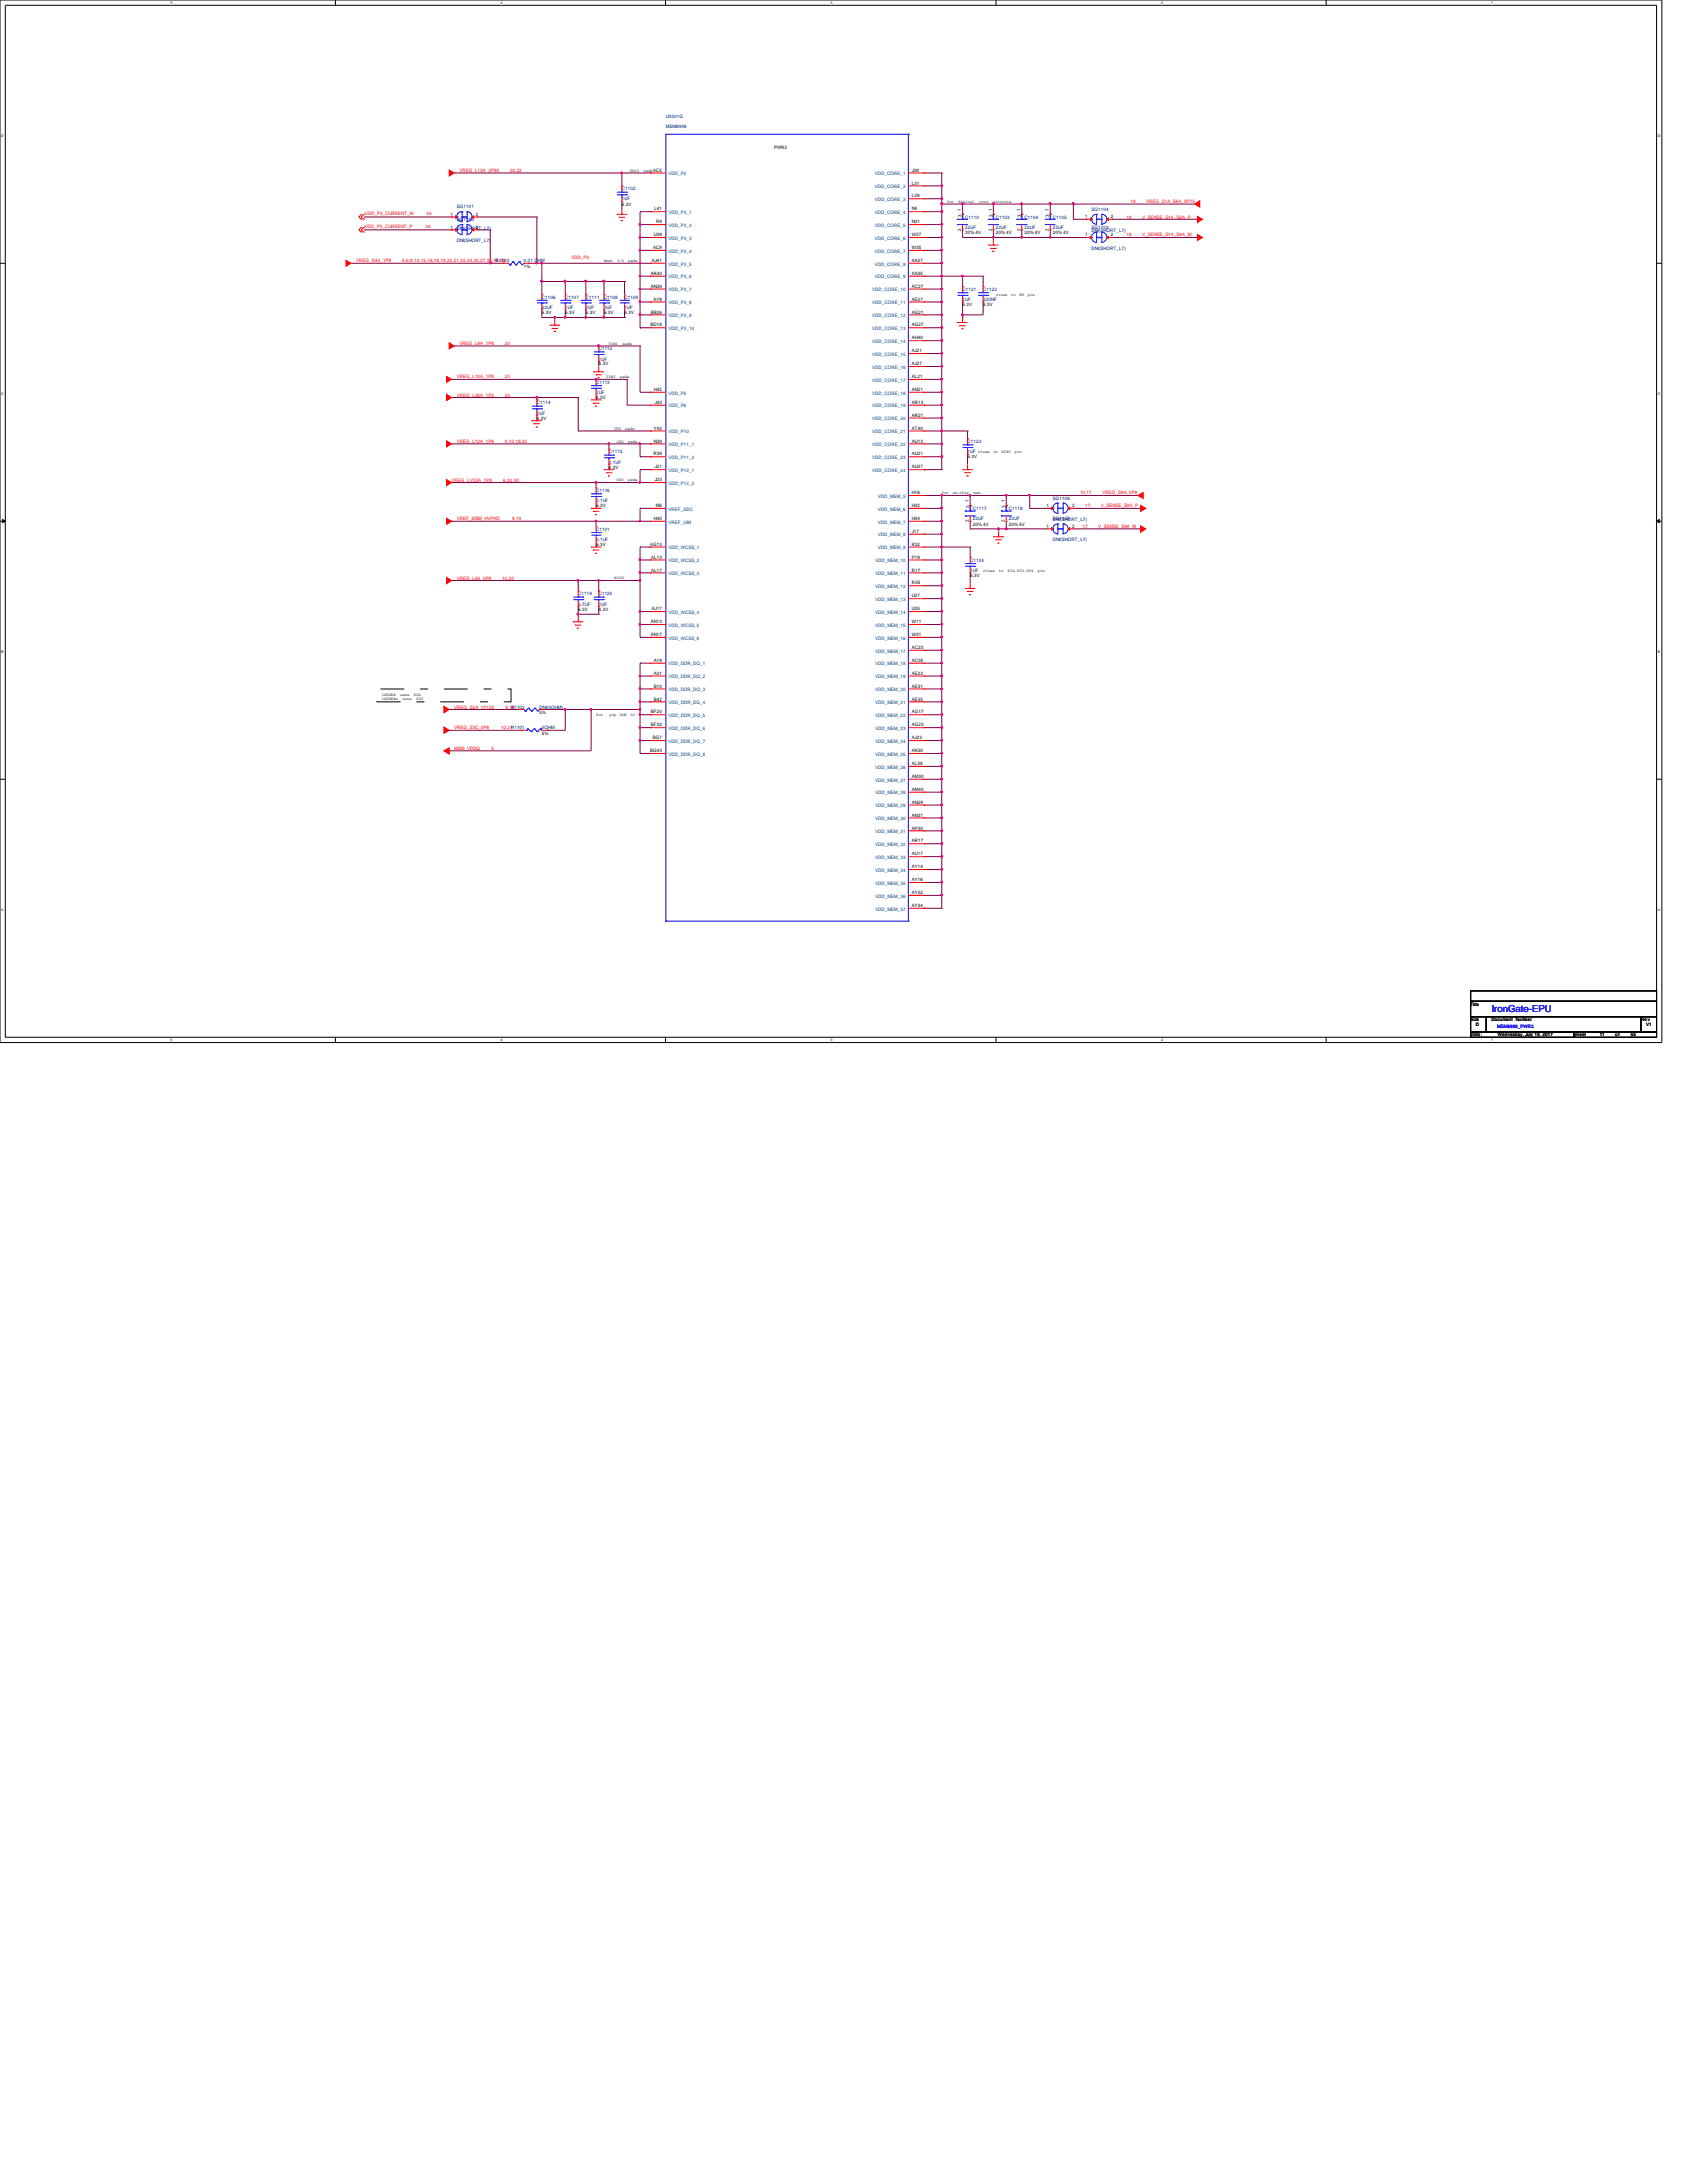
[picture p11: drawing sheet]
<svg xmlns="http://www.w3.org/2000/svg" width="216mm" height="279mm" viewBox="0 0 216 279" stroke-linecap="round" stroke-linejoin="round" font-family="sans-serif">
<defs><g id="words">
<text font-size="1.2" fill="#00f" x="190.9" y="129.5">IronGate-EPU</text>
<g font-size=".6" fill="#000080">
<text x="85.2" y="15.1">U0501G</text>
<text x="85.2" y="16.4">MSM8998</text>
<text x="58.5" y="26.7">SG1101</text>
<text x="58.5" y="29.4">DNI(SHORT_L7)</text>
<text x="58.5" y="28.3">SG1102</text>
<text x="79.6" y="24.3">C1102</text>
<text x="79.6" y="25.7">1UF</text>
<text x="123.5" y="28">C1110</text>
<text x="123.5" y="29.3">22UF</text>
<text x="127.5" y="28">C1103</text>
<text x="127.5" y="29.3">22UF</text>
<text x="131.1" y="28">C1104</text>
<text x="131.1" y="29.3">22UF</text>
<text x="134.7" y="28">C1105</text>
<text x="134.7" y="29.3">22UF</text>
<text x="139.7" y="29.3">SG1103</text>
<text x="139.7" y="27">SG1104</text>
<text x="139.7" y="29.7">DNI(SHORT_L7)</text>
<text x="58.5" y="31">DNI(SHORT_L7)</text>
<text x="63.4" y="33.6">R1103</text>
<text x="67.1" y="33.6">0.01 OHM</text>
<text x="139.7" y="32">DNI(SHORT_L7)</text>
<text x="69.3" y="38.2">C1106</text>
<text x="69.3" y="39.5">22UF</text>
<text x="72.3" y="38.2">C1107</text>
<text x="72.3" y="39.5">1UF</text>
<text x="75" y="38.2">C1111</text>
<text x="75" y="39.5">1UF</text>
<text x="77.3" y="38.2">C1108</text>
<text x="77.3" y="39.5">1UF</text>
<text x="79.9" y="38.2">C1109</text>
<text x="79.9" y="39.5">1UF</text>
<text x="123.2" y="37.2">C1121</text>
<text x="123.2" y="38.5">1UF</text>
<text x="125.8" y="37.2">C1122</text>
<text x="125.8" y="38.5">220NF</text>
<text x="76.6" y="44.8">C1112</text>
<text x="76.6" y="46.1">1UF</text>
<text x="68.7" y="51.7">C1114</text>
<text x="68.7" y="53.1">1UF</text>
<text x="76.3" y="49.1">C1113</text>
<text x="76.3" y="50.4">1UF</text>
<text x="77.9" y="58">C1115</text>
<text x="77.9" y="59.4">0.1UF</text>
<text x="123.8" y="56.7">C1123</text>
<text x="123.8" y="58">1UF</text>
<text x="76.3" y="63">C1116</text>
<text x="76.3" y="64.3">0.1UF</text>
<text x="124.5" y="65.3">C1117</text>
<text x="129.1" y="65.3">C1118</text>
<text x="134.7" y="64">SG1106</text>
<text x="76.3" y="67.9">C1101</text>
<text x="76.3" y="69.3">0.1UF</text>
<text x="124.2" y="71.9">C1124</text>
<text x="124.5" y="66.6">22UF</text>
<text x="129.1" y="66.6">22UF</text>
<text x="134.7" y="66.6">SG1105</text>
<text x="134.7" y="69.3">DNI(SHORT_L7)</text>
<text x="134.7" y="66.7">DNI(SHORT_L7)</text>
<text x="74" y="76.2">C1119</text>
<text x="74" y="77.5">4.7UF</text>
<text x="76.6" y="76.2">C1120</text>
<text x="76.6" y="77.5">1UF</text>
<text x="124.2" y="73.2">1UF</text>
<text x="65.4" y="90.7">R1102</text>
<text x="69" y="90.7">DNI(0OHM)</text>
<text x="69.3" y="93.3">0OHM</text>
</g>
<g font-size=".6" fill="#f00">
<text x="58.8" y="22">VREG_L13A_2P95</text>
<text x="65.3" y="22">20,22</text>
<text x="46.7" y="29.2">VDD_P3_CURRENT_P</text>
<text x="46.7" y="27.6">VDD_P3_CURRENT_M</text>
<text x="54.4" y="29.2">34</text>
<text x="54.6" y="27.6">34</text>
<text x="144.2" y="28">18</text>
<text x="144.7" y="26">18</text>
<text x="146.2" y="28">V_SENSE_S1A_S6A_P</text>
<text x="146.7" y="26">VREG_S1A_S6A_0P75</text>
<text x="45.6" y="33.6">VREG_S4A_1P8</text>
<text x="51.5" y="33.6">5,6,9,14,15,16,18,19,20,21,22,24,25,27,34,35,39</text>
<text x="73.1" y="33.1">VDD_P3</text>
<text x="144.2" y="30.3">18</text>
<text x="146.2" y="30.3">V_SENSE_S1A_S6A_M</text>
<text x="58.8" y="44.2">VREG_L9A_1P8</text>
<text x="64.6" y="44.2">20</text>
<text x="58.5" y="48.4">VREG_L10A_1P8</text>
<text x="58.5" y="50.8">VREG_L26A_1P2</text>
<text x="64.6" y="48.4">20</text>
<text x="64.6" y="50.8">20</text>
<text x="58.5" y="56.7">VREG_L12A_1P8</text>
<text x="64.6" y="56.7">9,10,19,20</text>
<text x="57.8" y="61.6">VREG_LVS2A_1P8</text>
<text x="64.4" y="61.6">6,20,30</text>
<text x="138.2" y="63.3">10,17</text>
<text x="138.9" y="64.9">17</text>
<text x="140.9" y="64.9">V_SENSE_S9A_P</text>
<text x="141.1" y="63.3">VREG_S9A_0P8</text>
<text x="58.5" y="66.6">VREF_MSM_HVPAD</text>
<text x="65.5" y="66.6">9,19</text>
<text x="138.6" y="67.6">17</text>
<text x="140.5" y="67.6">V_SENSE_S9A_M</text>
<text x="58.5" y="74.2">VREG_L5A_0P8</text>
<text x="64.3" y="74.2">10,20</text>
<text x="58.1" y="90.7">VREG_S2A_1P125</text>
<text x="58.1" y="93.3">VREG_S3C_0P6</text>
<text x="64.1" y="93.3">10,21R1101</text>
<text x="64.7" y="90.7">9,18</text>
<text x="58.1" y="96">MSM_VDDQ</text>
<text x="62.9" y="96">5</text>
</g>
<g font-size=".6">
<text x="83.6" y="22">AC5</text>
<text x="99.1" y="19.1">PWR3</text>
<text x="116.7" y="22">J39</text>
<text x="116.7" y="23.6">L31</text>
<text x="57.7" y="27.6">1</text>
<text x="57.7" y="29.3">1</text>
<text x="60.9" y="27.6">2</text>
<text x="60.9" y="29.3">2</text>
<text x="79.6" y="26.3">6.3V</text>
<text x="83.7" y="26.9">L41</text>
<text x="84" y="28.6">R9</text>
<text x="116.7" y="25.3">L39</text>
<text x="116.7" y="26.9">N9</text>
<text x="116.7" y="28.6">N31</text>
<text x="123" y="29.5" transform="rotate(-90 123 29.5)">2</text>
<text x="123" y="27" transform="rotate(-90 123 27)">1</text>
<text x="123.1" y="27.8" transform="rotate(-90 123.1 27.8)">3</text>
<text x="123.5" y="30">20% 4V</text>
<text x="127" y="29.5" transform="rotate(-90 127 29.5)">2</text>
<text x="127" y="27" transform="rotate(-90 127 27)">1</text>
<text x="127" y="27.8" transform="rotate(-90 127 27.8)">3</text>
<text x="127.5" y="30">20% 4V</text>
<text x="130.6" y="29.5" transform="rotate(-90 130.6 29.5)">2</text>
<text x="130.6" y="27" transform="rotate(-90 130.6 27)">1</text>
<text x="130.7" y="27.8" transform="rotate(-90 130.7 27.8)">3</text>
<text x="131.1" y="30">20% 4V</text>
<text x="134.2" y="29.5" transform="rotate(-90 134.2 29.5)">2</text>
<text x="134.2" y="27" transform="rotate(-90 134.2 27)">1</text>
<text x="134.3" y="27.8" transform="rotate(-90 134.3 27.8)">3</text>
<text x="134.7" y="30">20% 4V</text>
<text x="138.9" y="27.9">1</text>
<text x="142.2" y="27.9">2</text>
<text x="67.1" y="34.2">1%</text>
<text x="83.3" y="35.2">AK40</text>
<text x="83.4" y="33.5">AJ41</text>
<text x="83.6" y="31.9">AC9</text>
<text x="83.7" y="30.2">U39</text>
<text x="116.7" y="30.2">W27</text>
<text x="116.7" y="31.9">W35</text>
<text x="116.7" y="33.5">AA27</text>
<text x="116.7" y="35.2">AA35</text>
<text x="138.9" y="30.2">1</text>
<text x="142.2" y="30.2">2</text>
<text x="69.3" y="40.2">6.3V</text>
<text x="72.3" y="40.2">6.3V</text>
<text x="75" y="40.2">6.3V</text>
<text x="77.3" y="40.2">6.3V</text>
<text x="79.9" y="40.2">6.3V</text>
<text x="83.3" y="41.8">BD18</text>
<text x="83.3" y="36.8">AN39</text>
<text x="83.3" y="40.1">BB26</text>
<text x="83.7" y="38.5">AY8</text>
<text x="116.7" y="36.8">AC27</text>
<text x="116.7" y="38.5">AE27</text>
<text x="116.7" y="40.1">AG21</text>
<text x="116.7" y="41.8">AG27</text>
<text x="123.2" y="39.2">6.3V</text>
<text x="125.8" y="39.2">6.3V</text>
<text x="76.6" y="46.8">6.3V</text>
<text x="116.7" y="43.4">AH40</text>
<text x="116.7" y="45.1">AJ21</text>
<text x="116.7" y="46.7">AJ27</text>
<text x="68.7" y="53.7">6.3V</text>
<text x="76.3" y="51.1">6.3V</text>
<text x="83.7" y="50">H42</text>
<text x="83.8" y="51.7">J43</text>
<text x="116.7" y="48.4">AL21</text>
<text x="116.7" y="50">AN21</text>
<text x="116.7" y="51.7">AR13</text>
<text x="116.7" y="53.3">AR21</text>
<text x="77.9" y="60">6.3V</text>
<text x="83.7" y="58.3">R39</text>
<text x="83.7" y="55">Y42</text>
<text x="83.7" y="56.6">N39</text>
<text x="83.8" y="59.9">J21</text>
<text x="116.7" y="55">AT40</text>
<text x="116.7" y="56.6">AU13</text>
<text x="116.7" y="58.3">AU21</text>
<text x="116.7" y="59.9">AU27</text>
<text x="123.8" y="58.7">6.3V</text>
<text x="76.3" y="64.9">6.3V</text>
<text x="83.8" y="61.6">J23</text>
<text x="83.9" y="64.9">M6</text>
<text x="116.7" y="63.2">H16</text>
<text x="116.7" y="64.9">H32</text>
<text x="124" y="64.3" transform="rotate(-90 124 64.3)">1</text>
<text x="124.1" y="65.1" transform="rotate(-90 124.1 65.1)">3</text>
<text x="128.6" y="64.3" transform="rotate(-90 128.6 64.3)">1</text>
<text x="128.7" y="65.1" transform="rotate(-90 128.7 65.1)">3</text>
<text x="133.9" y="64.9">1</text>
<text x="137.2" y="64.9">2</text>
<text x="76.3" y="69.9">6.3V</text>
<text x="83.2" y="69.9">AG13</text>
<text x="83.4" y="71.5">AL13</text>
<text x="83.7" y="66.5">H40</text>
<text x="116.7" y="66.5">H34</text>
<text x="116.7" y="68.2">J17</text>
<text x="116.7" y="69.9">K32</text>
<text x="116.7" y="71.5">P18</text>
<text x="124" y="66.8" transform="rotate(-90 124 66.8)">2</text>
<text x="124.5" y="67.3">20% 4V</text>
<text x="128.6" y="66.8" transform="rotate(-90 128.6 66.8)">2</text>
<text x="129.1" y="67.3">20% 4V</text>
<text x="133.9" y="67.5">1</text>
<text x="137.2" y="67.5">2</text>
<text x="83.4" y="73.2">AL17</text>
<text x="116.7" y="73.2">R17</text>
<text x="116.7" y="74.8">R35</text>
<text x="116.7" y="76.5">U27</text>
<text x="124.2" y="73.9">6.3V</text>
<text x="74" y="78.1">6.3V</text>
<text x="76.6" y="78.1">6.3V</text>
<text x="83.3" y="79.8">AN13</text>
<text x="83.3" y="81.4">AN17</text>
<text x="83.4" y="78.1">AJ17</text>
<text x="116.7" y="78.1">U35</text>
<text x="116.7" y="79.8">W11</text>
<text x="116.7" y="81.4">W31</text>
<text x="116.7" y="83.1">AC23</text>
<text x="83.7" y="84.7">A19</text>
<text x="83.7" y="86.4">A31</text>
<text x="83.7" y="88">B10</text>
<text x="83.7" y="89.7">B42</text>
<text x="116.7" y="84.7">AC35</text>
<text x="116.7" y="86.4">AE23</text>
<text x="116.7" y="88">AE31</text>
<text x="116.7" y="89.7">AE35</text>
<text x="69" y="91.4">5%</text>
<text x="69.3" y="94">5%</text>
<text x="83.3" y="91.3">BF20</text>
<text x="83.3" y="93">BF32</text>
<text x="83.6" y="94.6">BG7</text>
<text x="116.7" y="91.3">AG17</text>
<text x="116.7" y="93">AG23</text>
<text x="116.7" y="94.6">AJ23</text>
<text x="83.2" y="96.3">BG43</text>
<text x="116.7" y="96.3">AK30</text>
<text x="116.7" y="97.9">AL39</text>
<text x="116.7" y="99.6">AM30</text>
<text x="116.7" y="101.2">AM40</text>
<text x="116.7" y="102.9">AN29</text>
<text x="116.7" y="104.5">AN31</text>
<text x="116.7" y="106.2">AP30</text>
<text x="116.7" y="107.8">AR17</text>
<text x="116.7" y="109.5">AU17</text>
<text x="116.7" y="111.1">AY14</text>
<text x="116.7" y="112.8">AY16</text>
<text x="116.7" y="114.4">AY32</text>
<text x="116.7" y="116.1">AY34</text>
<text x="188.2" y="128.7">Title</text>
<text x="188.2" y="130.7">Size</text>
<text x="188.9" y="131.3">D</text>
<text x="190.9" y="130.7">Document</text>
<text x="194" y="130.7">Number</text>
<text x="210" y="130.7">Re v</text>
<text x="210.7" y="131.3">V1</text>
<text x="188.2" y="132.6">Date:</text>
<text x="191.7" y="132.6">Wednesday, July 19, 2017</text>
<text x="201.4" y="132.6">Sheet</text>
<text x="204.7" y="132.6">11</text>
<text x="206.7" y="132.6">o f</text>
<text x="208.7" y="132.6">55</text>
</g>
<g font-size=".6" fill="#004080">
<text x="85.6" y="22.4">VDD_P2</text>
<text x="112" y="22.4">VDD_CORE_1</text>
<text x="85.6" y="27.4">VDD_P3_1</text>
<text x="85.6" y="29">VDD_P3_2</text>
<text x="112" y="24.1">VDD_CORE_2</text>
<text x="112" y="25.7">VDD_CORE_3</text>
<text x="112" y="27.4">VDD_CORE_4</text>
<text x="112" y="29">VDD_CORE_5</text>
<text x="85.6" y="30.7">VDD_P3_3</text>
<text x="85.6" y="32.3">VDD_P3_4</text>
<text x="85.6" y="34">VDD_P3_5</text>
<text x="85.6" y="35.6">VDD_P3_6</text>
<text x="112" y="30.7">VDD_CORE_6</text>
<text x="112" y="32.3">VDD_CORE_7</text>
<text x="112" y="34">VDD_CORE_8</text>
<text x="112" y="35.6">VDD_CORE_9</text>
<text x="85.6" y="37.3">VDD_P3_7</text>
<text x="85.6" y="38.9">VDD_P3_8</text>
<text x="85.6" y="40.6">VDD_P3_9</text>
<text x="111.6" y="37.3">VDD_CORE_10</text>
<text x="111.6" y="38.9">VDD_CORE_11</text>
<text x="111.6" y="40.6">VDD_CORE_12</text>
<text x="85.6" y="42.2">VDD_P3_10</text>
<text x="111.6" y="42.2">VDD_CORE_13</text>
<text x="111.6" y="43.9">VDD_CORE_14</text>
<text x="111.6" y="45.6">VDD_CORE_15</text>
<text x="111.6" y="47.2">VDD_CORE_16</text>
<text x="85.6" y="50.5">VDD_P5</text>
<text x="85.6" y="52.2">VDD_P6</text>
<text x="111.6" y="48.9">VDD_CORE_17</text>
<text x="111.6" y="50.5">VDD_CORE_18</text>
<text x="111.6" y="52.2">VDD_CORE_19</text>
<text x="111.6" y="53.8">VDD_CORE_20</text>
<text x="85.6" y="55.5">VDD_P10</text>
<text x="85.6" y="57.1">VDD_P11_1</text>
<text x="85.6" y="58.8">VDD_P11_2</text>
<text x="111.6" y="55.5">VDD_CORE_21</text>
<text x="111.6" y="57.1">VDD_CORE_22</text>
<text x="111.6" y="58.8">VDD_CORE_23</text>
<text x="85.6" y="60.4">VDD_P12_1</text>
<text x="85.6" y="62.1">VDD_P12_2</text>
<text x="85.6" y="65.4">VREF_SDC</text>
<text x="111.6" y="60.4">VDD_CORE_24</text>
<text x="112.4" y="63.7">VDD_MEM_5</text>
<text x="112.4" y="65.4">VDD_MEM_6</text>
<text x="85.6" y="67">VREF_UIM</text>
<text x="85.6" y="70.3">VDD_WCSS_1</text>
<text x="85.6" y="72">VDD_WCSS_2</text>
<text x="112" y="72">VDD_MEM_10</text>
<text x="112.4" y="67">VDD_MEM_7</text>
<text x="112.4" y="68.7">VDD_MEM_8</text>
<text x="112.4" y="70.3">VDD_MEM_9</text>
<text x="85.6" y="73.6">VDD_WCSS_3</text>
<text x="112" y="73.6">VDD_MEM_11</text>
<text x="112" y="75.3">VDD_MEM_12</text>
<text x="112" y="76.9">VDD_MEM_13</text>
<text x="85.6" y="78.6">VDD_WCSS_4</text>
<text x="85.6" y="80.2">VDD_WCSS_5</text>
<text x="85.6" y="81.9">VDD_WCSS_6</text>
<text x="112" y="78.6">VDD_MEM_14</text>
<text x="112" y="80.2">VDD_MEM_15</text>
<text x="112" y="81.9">VDD_MEM_16</text>
<text x="112" y="83.5">VDD_MEM_17</text>
<text x="85.6" y="85.2">VDD_DDR_DQ_1</text>
<text x="85.6" y="86.8">VDD_DDR_DQ_2</text>
<text x="85.6" y="88.5">VDD_DDR_DQ_3</text>
<text x="112" y="85.2">VDD_MEM_18</text>
<text x="112" y="86.8">VDD_MEM_19</text>
<text x="112" y="88.5">VDD_MEM_20</text>
<text x="85.6" y="90.1">VDD_DDR_DQ_4</text>
<text x="85.6" y="91.8">VDD_DDR_DQ_5</text>
<text x="85.6" y="93.4">VDD_DDR_DQ_6</text>
<text x="85.6" y="95.1">VDD_DDR_DQ_7</text>
<text x="112" y="90.1">VDD_MEM_21</text>
<text x="112" y="91.8">VDD_MEM_22</text>
<text x="112" y="93.4">VDD_MEM_23</text>
<text x="112" y="95.1">VDD_MEM_24</text>
<text x="85.6" y="96.7">VDD_DDR_DQ_8</text>
<text x="112" y="96.7">VDD_MEM_25</text>
<text x="112" y="98.4">VDD_MEM_26</text>
<text x="112" y="100">VDD_MEM_27</text>
<text x="112" y="101.7">VDD_MEM_28</text>
<text x="112" y="103.3">VDD_MEM_29</text>
<text x="112" y="105">VDD_MEM_30</text>
<text x="112" y="106.6">VDD_MEM_31</text>
<text x="112" y="108.3">VDD_MEM_32</text>
<text x="112" y="109.9">VDD_MEM_33</text>
<text x="112" y="111.6">VDD_MEM_34</text>
<text x="112" y="113.2">VDD_MEM_35</text>
<text x="112" y="114.9">VDD_MEM_36</text>
<text x="112" y="116.5">VDD_MEM_37</text>
</g>
<text font-size=".6" fill="#00f" x="191.6" y="131.6">MSM8998_PWR3</text>
<g font-size=".5">
<text x="21.8" y=".5">5</text>
<text x="64.1" y=".5">4</text>
<text x="106.3" y=".5">3</text>
<text x="148.6" y=".5">2</text>
<text x="190.8" y=".5">1</text>
<text x=".2" y="17.6">D</text>
<text x="212.2" y="17.6">D</text>
<text x="80.6" y="22">SDC2</text>
<text x="82.4" y="22">pads</text>
<text x="121.2" y="26">for</text>
<text x="122.6" y="26">digital</text>
<text x="125.3" y="26">core</text>
<text x="127.1" y="26">circuits</text>
<text x="77.3" y="33.5">Most</text>
<text x="79" y="33.5">I/O</text>
<text x="80.4" y="33.5">pads</text>
<text x="127.5" y="37.8">close</text>
<text x="129.4" y="37.8">to</text>
<text x="130.5" y="37.8">N9</text>
<text x="131.5" y="37.8">pin</text>
<text x="77.9" y="44.1">UIM1</text>
<text x="79.7" y="44.1">pads</text>
<text x=".2" y="50.6">C</text>
<text x="77.6" y="48.4">UIM2</text>
<text x="79.4" y="48.4">pads</text>
<text x="212.2" y="50.6">C</text>
<text x="78.6" y="55">UFS</text>
<text x="79" y="56.6">CXO</text>
<text x="80.1" y="55">pads</text>
<text x="80.4" y="56.6">pads</text>
<text x="125.2" y="58">close</text>
<text x="127.1" y="58">to</text>
<text x="128.2" y="58">AT40</text>
<text x="129.9" y="58">pin</text>
<text x="79" y="61.6">SSC</text>
<text x="80.4" y="61.6">pads</text>
<text x="120.5" y="63.2">for</text>
<text x="122" y="63.2">on-chip</text>
<text x="124.6" y="63.2">mem</text>
<text x="78.6" y="74.2">WCSS</text>
<text x="125.8" y="73.2">close</text>
<text x="127.8" y="73.2">to</text>
<text x="129" y="73.2">K32,H32,H34</text>
<text x="132.8" y="73.2">pin</text>
<text x=".2" y="83.6">B</text>
<text x="212.2" y="83.6">B</text>
<text x="48.9" y="89">LPDDR4</text>
<text x="48.9" y="89.5">LPDDR4x</text>
<text x="51.2" y="89">uses</text>
<text x="51.5" y="89.5">uses</text>
<text x="53" y="89">S2A</text>
<text x="53.3" y="89.5">S3C</text>
<text x="76.3" y="91.7">for</text>
<text x="78" y="91.7">pop</text>
<text x="79.3" y="91.7">DDR</text>
<text x="80.6" y="91.7">IO</text>
<text x=".2" y="116.6">A</text>
<text x="212.2" y="116.6">A</text>
<text x="21.8" y="133.2">5</text>
<text x="64.1" y="133.2">4</text>
<text x="106.3" y="133.2">3</text>
<text x="148.6" y="133.2">2</text>
<text x="190.8" y="133.2">1</text>
</g>
</g></defs>
<path d="M0 0h212.7v133.4h-212.7zM.7 .7h211.3v132.1h-211.3z" fill="none" stroke="#000" stroke-width=".13"/>
<g fill="#fff">
<path d="M21.8 .1h.2v.5h-.2z"/>
<path d="M21.8 132.8h.2v.6h-.2z"/>
</g>
<path d="M42.9 0v.7M42.9 132.8v.6" fill="none" stroke="#000" stroke-width=".13"/>
<g fill="#fff">
<path d="M64.1 .1h.2v.5h-.2z"/>
<path d="M64.1 132.8h.2v.6h-.2z"/>
</g>
<path d="M85.2 0v.7M85.2 132.8v.6" fill="none" stroke="#000" stroke-width=".13"/>
<g fill="#fff">
<path d="M106.3 .1h.2v.5h-.2z"/>
<path d="M106.3 132.8h.2v.6h-.2z"/>
</g>
<path d="M127.5 0v.7M127.5 132.8v.6" fill="none" stroke="#000" stroke-width=".13"/>
<g fill="#fff">
<path d="M148.6 .1h.2v.5h-.2z"/>
<path d="M148.6 132.8h.2v.6h-.2z"/>
</g>
<path d="M169.7 0v.7M169.7 132.8v.6" fill="none" stroke="#000" stroke-width=".13"/>
<g fill="#fff">
<path d="M190.8 .1h.3v.5h-.3z"/>
<path d="M190.8 132.8h.3v.6h-.3z"/>
<path d="M.2 17.2h.2v.5h-.2z"/>
<path d="M212.2 17.2h.2v.5h-.2z"/>
<path d="M.2 50.2h.2v.5h-.2z"/>
<path d="M212.2 50.2h.2v.5h-.2z"/>
</g>
<path d="M0 33.7h.7M212 33.7h.7" fill="none" stroke="#000" stroke-width=".13"/>
<g fill="#fff">
<path d="M.2 83.2h.2v.5h-.2z"/>
<path d="M212.2 83.2h.2v.5h-.2z"/>
</g>
<path d="M0 66.7h.7M.3 66.5l.4 .2-.4 .2zM212 66.7l.3-.2v.4zM212 66.7h.7" fill="none" stroke="#000" stroke-width=".13"/>
<path d="M.3 66.5l.4 .2-.4 .2zM212 66.7l.3-.2v.4z" fill="#000"/>
<g fill="#fff">
<path d="M.2 116.2h.3v.6h-.3z"/>
<path d="M212.2 116.2h.3v.6h-.3z"/>
</g>
<path d="M0 99.7h.7M212 99.7h.7" fill="none" stroke="#000" stroke-width=".13"/>
<path d="M48.2 88.2h17.2v1.6h-17.2z" fill="none" stroke="#000" stroke-width=".13" stroke-dasharray="3 2 1 2" stroke-linecap="butt"/>
<path d="M58.1 22.1h25.1M79.6 22.1h.1M79.6 25.8h.1M79.6 22.1v1.7M79.6 25.8v1M83.2 22.1h.1" fill="none" stroke="#800040" stroke-width=".13"/>
<path d="M79.5 22h.1v.2h-.1z" fill-rule="evenodd" fill="#f0f"/>
<path d="M79.5 22h.1v.2h-.1z" fill="none" stroke="#f0f" stroke-width=".13"/>
<path d="M69.3 36h.1M69.3 36h5.7M69.3 36v1.7M72.3 36h.1M75 36h.1M79.9 36h.1M79.9 36v1.7" fill="none" stroke="#800040" stroke-width=".13"/>
<path d="M72.2 35.9h.2v.2h-.2z" fill-rule="evenodd" fill="#f0f"/>
<path d="M72.2 35.9h.2v.2h-.2z" fill="none" stroke="#f0f" stroke-width=".13"/>
<path d="M74.9 35.9l.2 .1-.2 .1z" fill-rule="evenodd" fill="#f0f"/>
<path d="M74.9 35.9l.2 .1-.2 .1z" fill="none" stroke="#f0f" stroke-width=".13"/>
<path d="M69.3 33.7h.1M69.3 33.7v2.3M69.3 39.6v1M72.3 36h.1M72.3 36v1.7M77.3 36h.1M77.3 36v1.7M79.9 39.6v1M69.3 40.6h.1M69.3 40.6h1.7M71 40.6h.1M79.9 40.6h.1" fill="none" stroke="#800040" stroke-width=".13"/>
<path d="M69.2 35.9h.2v.2h-.2z" fill-rule="evenodd" fill="#f0f"/>
<path d="M69.2 35.9h.2v.2h-.2z" fill="none" stroke="#f0f" stroke-width=".13"/>
<path d="M69.2 33.6l.3 .1-.2 .1z" fill-rule="evenodd" fill="#f0f"/>
<path d="M69.2 33.6l.3 .1-.2 .1z" fill="none" stroke="#f0f" stroke-width=".13"/>
<path d="M72.3 39.6v1M75 39.6v1M77.3 39.6v1M72.3 40.6h.1M75 40.6h.1M75 40.6h4.9M77.3 40.6h.1M79.9 40.6h.1" fill="none" stroke="#800040" stroke-width=".13"/>
<path d="M77.2 40.5l.2 .1-.1 .1z" fill-rule="evenodd" fill="#f0f"/>
<path d="M77.2 40.5l.2 .1-.1 .1z" fill="none" stroke="#f0f" stroke-width=".13"/>
<path d="M75 36h.1M75 36h4.9M75 36v1.7M77.3 36h.1M79.9 36h.1" fill="none" stroke="#800040" stroke-width=".13"/>
<path d="M77.2 35.9h.1v.2h-.1z" fill-rule="evenodd" fill="#f0f"/>
<path d="M77.2 35.9h.1v.2h-.1z" fill="none" stroke="#f0f" stroke-width=".13"/>
<path d="M69.3 33.7h12.6M81.9 33.7h.1M71 40.6h.1M71 40.6v.4M72.3 40.6h2.7M75 40.6h.1" fill="none" stroke="#800040" stroke-width=".13"/>
<path d="M72.2 40.5l.2 .1-.1 .1z" fill-rule="evenodd" fill="#f0f"/>
<path d="M72.2 40.5l.2 .1-.1 .1z" fill="none" stroke="#f0f" stroke-width=".13"/>
<path d="M74.9 40.5h.1v.2h-.1z" fill-rule="evenodd" fill="#f0f"/>
<path d="M74.9 40.5h.1v.2h-.1z" fill="none" stroke="#f0f" stroke-width=".13"/>
<path d="M71 40.6h1.3M72.3 40.6h.1" fill="none" stroke="#800040" stroke-width=".13"/>
<path d="M70.9 40.5l.2 .1-.1 .1z" fill-rule="evenodd" fill="#f0f"/>
<path d="M70.9 40.5l.2 .1-.1 .1z" fill="none" stroke="#f0f" stroke-width=".13"/>
<path d="M81.9 27.1h.1M81.9 28.7h.1M81.9 35.3h.1M81.9 27.1h1.3M81.9 27.1v1.6M83.2 33.7h.1M83.2 33.7h-1.3v1.6M81.9 42h.1M81.9 42h1.3" fill="none" stroke="#800040" stroke-width=".13"/>
<path d="M81.8 33.6h.2v.1h-.2z" fill-rule="evenodd" fill="#f0f"/>
<path d="M81.8 33.6h.2v.1h-.2z" fill="none" stroke="#f0f" stroke-width=".13"/>
<path d="M81.8 35.2h.2v.2h-.2z" fill-rule="evenodd" fill="#f0f"/>
<path d="M81.8 35.2h.2v.2h-.2z" fill="none" stroke="#f0f" stroke-width=".13"/>
<path d="M81.9 28.7h.1M81.9 30.4h.1M81.9 28.7h1.3M81.9 28.7v1.7" fill="none" stroke="#800040" stroke-width=".13"/>
<path d="M81.8 28.6h.2v.2h-.2z" fill-rule="evenodd" fill="#f0f"/>
<path d="M81.8 28.6h.2v.2h-.2z" fill="none" stroke="#f0f" stroke-width=".13"/>
<path d="M81.8 30.3h.2v.1h-.2z" fill-rule="evenodd" fill="#f0f"/>
<path d="M81.8 30.3h.2v.1h-.2z" fill="none" stroke="#f0f" stroke-width=".13"/>
<path d="M81.9 30.4h.1M81.9 32h.1M81.9 30.4h1.3M81.9 30.4v1.6" fill="none" stroke="#800040" stroke-width=".13"/>
<path d="M81.8 31.9h.2v.2h-.2z" fill-rule="evenodd" fill="#f0f"/>
<path d="M81.8 31.9h.2v.2h-.2z" fill="none" stroke="#f0f" stroke-width=".13"/>
<path d="M81.9 32h.1M81.9 33.7h.1M81.9 35.3h.1M81.9 37h.1M81.9 38.7h.1M81.9 32h1.3M81.9 32v1.7M81.9 35.3v3.4M81.9 35.3h1.3M81.9 37h1.3" fill="none" stroke="#800040" stroke-width=".13"/>
<path d="M81.8 36.9h.2v.1h-.2z" fill-rule="evenodd" fill="#f0f"/>
<path d="M81.8 36.9h.2v.1h-.2z" fill="none" stroke="#f0f" stroke-width=".13"/>
<path d="M81.8 38.5h.2v.2h-.2z" fill-rule="evenodd" fill="#f0f"/>
<path d="M81.8 38.5h.2v.2h-.2z" fill="none" stroke="#f0f" stroke-width=".13"/>
<path d="M81.9 38.7h.1M81.9 38.7h1.3M81.9 38.7v1.6M81.9 40.3h.1" fill="none" stroke="#800040" stroke-width=".13"/>
<path d="M81.8 40.2h.2v.1h-.2z" fill-rule="evenodd" fill="#f0f"/>
<path d="M81.8 40.2h.2v.1h-.2z" fill="none" stroke="#f0f" stroke-width=".13"/>
<path d="M76.6 46.2h.1M76.6 44.3h.1M76.6 46.2v.7M76.6 44.3h5.3M81.9 40.3h.1M81.9 42h.1M81.9 40.3h1.3M81.9 40.3v1.7" fill="none" stroke="#800040" stroke-width=".13"/>
<path d="M76.5 44.1l.2 .1-.1 .2z" fill-rule="evenodd" fill="#f0f"/>
<path d="M76.5 44.1l.2 .1-.1 .2z" fill="none" stroke="#f0f" stroke-width=".13"/>
<path d="M57.8 48.6h.1M57.8 48.6h18.5M58.1 44.3h.1M58.1 44.3h18.5M81.9 44.3h.1M81.9 44.3v5.9h1.3M83.2 50.2h.1" fill="none" stroke="#800040" stroke-width=".13"/>
<path d="M76.2 48.5h.1v.1h-.1z" fill-rule="evenodd" fill="#f0f"/>
<path d="M76.2 48.5h.1v.1h-.1z" fill="none" stroke="#f0f" stroke-width=".13"/>
<g fill="none" stroke="#800040" stroke-width=".13">
<path d="M76.3 48.6h.1M76.3 48.6h4M80.3 48.6h.1M80.3 48.6v3.3h2.9M83.2 51.9h.1M57.8 61.8h.1M57.8 61.8h25.4M76.3 61.8h.1M76.3 61.8v.6M81.9 60.1h.1M81.9 61.8h.1M81.9 60.1h1.3"/>
<path d="M81.9 60.1v1.7M83.2 61.8h.1"/>
</g>
<path d="M76.2 61.7h.1v.1h-.1z" fill-rule="evenodd" fill="#f0f"/>
<path d="M76.2 61.7h.1v.1h-.1z" fill="none" stroke="#f0f" stroke-width=".13"/>
<path d="M81.8 61.7h.2v.1h-.2z" fill-rule="evenodd" fill="#f0f"/>
<path d="M81.8 61.7h.2v.1h-.2z" fill="none" stroke="#f0f" stroke-width=".13"/>
<path d="M57.8 56.8h24.1M77.9 56.8h.1M77.9 56.8v.7M81.9 56.8h.1" fill="none" stroke="#800040" stroke-width=".13"/>
<path d="M77.8 56.7h.2v.1h-.2z" fill-rule="evenodd" fill="#f0f"/>
<path d="M77.8 56.7h.2v.1h-.2z" fill="none" stroke="#f0f" stroke-width=".13"/>
<path d="M81.8 56.7h.2v.1h-.2z" fill-rule="evenodd" fill="#f0f"/>
<path d="M81.8 56.7h.2v.1h-.2z" fill="none" stroke="#f0f" stroke-width=".13"/>
<path d="M57.8 50.9h10.9M68.7 50.9h.1M81.9 58.5h.1M81.9 56.8h.1M81.9 58.5h1.3M81.9 56.8v1.7M81.9 56.8h1.3M83.2 56.8h.1" fill="none" stroke="#800040" stroke-width=".13"/>
<path d="M68.6 50.7l.2 .1-.1 .2z" fill-rule="evenodd" fill="#f0f"/>
<path d="M68.6 50.7l.2 .1-.1 .2z" fill="none" stroke="#f0f" stroke-width=".13"/>
<path d="M68.7 51.2h.1M74 50.9h.1M74 55.2h.1M74 50.9h-5.3v.3M74 50.9v4.3M74 55.2h9.2M83.2 55.2h.1M57.8 66.7h.1M57.8 66.7h24.1M81.9 66.7h.1" fill="none" stroke="#800040" stroke-width=".13"/>
<path d="M81.8 66.6h.2v.2h-.2z" fill-rule="evenodd" fill="#f0f"/>
<path d="M81.8 66.6h.2v.2h-.2z" fill="none" stroke="#f0f" stroke-width=".13"/>
<path d="M76.3 66.7h.1M76.3 66.7v.7" fill="none" stroke="#800040" stroke-width=".13"/>
<path d="M76.2 66.6h.1v.2h-.1z" fill-rule="evenodd" fill="#f0f"/>
<path d="M76.2 66.6h.1v.2h-.1z" fill="none" stroke="#f0f" stroke-width=".13"/>
<path d="M81.9 65.1h.1M81.9 66.7h.1M81.9 70h.1M81.9 71.7h.1M81.9 65.1h1.3M81.9 65.1v1.6M81.9 70v1.7M81.9 66.7h1.3M81.9 70h1.3" fill="none" stroke="#800040" stroke-width=".13"/>
<path d="M81.8 71.6h.2v.1h-.2z" fill-rule="evenodd" fill="#f0f"/>
<path d="M81.8 71.6h.2v.1h-.2z" fill="none" stroke="#f0f" stroke-width=".13"/>
<path d="M57.8 74.3h16.2M74 74.3h.1M81.9 81.6h1.3M83.2 81.6h.1" fill="none" stroke="#800040" stroke-width=".13"/>
<path d="M73.9 74.2h.1v.2h-.1z" fill-rule="evenodd" fill="#f0f"/>
<path d="M73.9 74.2h.1v.2h-.1z" fill="none" stroke="#f0f" stroke-width=".13"/>
<path d="M81.9 78.3h.1M81.9 74.3v4" fill="none" stroke="#800040" stroke-width=".13"/>
<path d="M81.8 78.2h.2v.1h-.2z" fill-rule="evenodd" fill="#f0f"/>
<path d="M81.8 78.2h.2v.1h-.2z" fill="none" stroke="#f0f" stroke-width=".13"/>
<path d="M74 74.3h.1M74 74.3v1.3M74 74.3h7.9M76.6 74.3h.1M76.6 74.3v1.3M81.9 74.3h.1" fill="none" stroke="#800040" stroke-width=".13"/>
<path d="M76.5 74.2l.2 .1-.1 .1z" fill-rule="evenodd" fill="#f0f"/>
<path d="M76.5 74.2l.2 .1-.1 .1z" fill="none" stroke="#f0f" stroke-width=".13"/>
<path d="M81.8 74.2l.2 .1-.1 .1z" fill-rule="evenodd" fill="#f0f"/>
<path d="M81.8 74.2l.2 .1-.1 .1z" fill="none" stroke="#f0f" stroke-width=".13"/>
<path d="M74 78.6h.1M74 77.6v1M74 78.6h2.6M76.6 78.6h.1M76.6 77.6v1" fill="none" stroke="#800040" stroke-width=".13"/>
<path d="M73.9 78.5l.2 .1-.1 .1z" fill-rule="evenodd" fill="#f0f"/>
<path d="M73.9 78.5l.2 .1-.1 .1z" fill="none" stroke="#f0f" stroke-width=".13"/>
<g fill="none" stroke="#800040" stroke-width=".13">
<path d="M74 79h.1M74 78.6v.4M57.5 90.8h.1M57.5 90.8h8.9M69.7 90.8h.1M69.7 90.8h2.6M70 93.5h.1M72.3 90.8h.1M72.3 90.8v2.7h-2.3M81.9 84.9h.1M81.9 86.5h.1M81.9 91.5h.1"/>
<path d="M81.9 84.9h1.3M81.9 84.9v1.6M81.9 90.8v.7M81.9 96.4h1.3M83.2 96.4h.1"/>
</g>
<path d="M72.2 90.7h.2v.2h-.2z" fill-rule="evenodd" fill="#f0f"/>
<path d="M72.2 90.7h.2v.2h-.2z" fill="none" stroke="#f0f" stroke-width=".13"/>
<path d="M57.5 93.5h.1M57.5 96.1h.1M57.5 93.5h9.2M72.3 90.8h.1M72.3 90.8h9.6M75.6 90.8h.1M75.6 90.8v5.3h-18.1" fill="none" stroke="#800040" stroke-width=".13"/>
<path d="M81.8 90.7l.2 .1-.1 .1z" fill-rule="evenodd" fill="#f0f"/>
<path d="M81.8 90.7l.2 .1-.1 .1z" fill="none" stroke="#f0f" stroke-width=".13"/>
<path d="M75.5 90.7h.2v.2h-.2z" fill-rule="evenodd" fill="#f0f"/>
<path d="M75.5 90.7h.2v.2h-.2z" fill="none" stroke="#f0f" stroke-width=".13"/>
<path d="M81.9 86.5h.1M81.9 88.2h.1M81.9 86.5h1.3M81.9 86.5v1.7" fill="none" stroke="#800040" stroke-width=".13"/>
<path d="M81.8 86.4h.2v.2h-.2z" fill-rule="evenodd" fill="#f0f"/>
<path d="M81.8 86.4h.2v.2h-.2z" fill="none" stroke="#f0f" stroke-width=".13"/>
<path d="M81.8 88.1h.2v.1h-.2z" fill-rule="evenodd" fill="#f0f"/>
<path d="M81.8 88.1h.2v.1h-.2z" fill="none" stroke="#f0f" stroke-width=".13"/>
<path d="M81.9 88.2h.1M81.9 89.8h.1M81.9 88.2h1.3M81.9 88.2v1.6" fill="none" stroke="#800040" stroke-width=".13"/>
<path d="M81.8 89.7h.2v.2h-.2z" fill-rule="evenodd" fill="#f0f"/>
<path d="M81.8 89.7h.2v.2h-.2z" fill="none" stroke="#f0f" stroke-width=".13"/>
<path d="M81.9 89.8h.1M81.9 90.8h.1M81.9 93.1h.1M81.9 94.8h.1M81.9 96.4h.1M81.9 89.8h1.3M81.9 89.8v1M81.9 93.1v3.3M81.9 93.1h1.3M81.9 94.8h1.3" fill="none" stroke="#800040" stroke-width=".13"/>
<path d="M81.8 94.7h.2v.1h-.2z" fill-rule="evenodd" fill="#f0f"/>
<path d="M81.8 94.7h.2v.1h-.2z" fill="none" stroke="#f0f" stroke-width=".13"/>
<path d="M81.9 91.5h.1M81.9 93.1h.1M81.9 91.5h1.3M81.9 91.5v1.6" fill="none" stroke="#800040" stroke-width=".13"/>
<path d="M81.8 91.4h.2v.1h-.2z" fill-rule="evenodd" fill="#f0f"/>
<path d="M81.8 91.4h.2v.1h-.2z" fill="none" stroke="#f0f" stroke-width=".13"/>
<path d="M81.8 93h.2v.2h-.2z" fill-rule="evenodd" fill="#f0f"/>
<path d="M81.8 93h.2v.2h-.2z" fill="none" stroke="#f0f" stroke-width=".13"/>
<path d="M118.2 22.1h2.3M120.5 22.1h.1M120.5 23.8h.1M120.5 22.1v1.7M81.9 71.7h.1M81.9 73.3h.1M81.9 74.3h.1M81.9 71.7h1.3M81.9 71.7v2.6M81.9 73.3h1.3M118.2 60.1h.1M118.2 60.1h2.3" fill="none" stroke="#800040" stroke-width=".13"/>
<path d="M81.8 73.2h.2v.2h-.2z" fill-rule="evenodd" fill="#f0f"/>
<path d="M81.8 73.2h.2v.2h-.2z" fill="none" stroke="#f0f" stroke-width=".13"/>
<path d="M81.9 78.3h.1M81.9 79.9h.1M81.9 78.3h1.3M81.9 78.3v1.6" fill="none" stroke="#800040" stroke-width=".13"/>
<path d="M81.8 79.8h.2v.2h-.2z" fill-rule="evenodd" fill="#f0f"/>
<path d="M81.8 79.8h.2v.2h-.2z" fill="none" stroke="#f0f" stroke-width=".13"/>
<path d="M118.2 23.8h2.3M120.5 23.8h.1M81.9 79.9h.1M81.9 79.9h1.3M81.9 79.9v1.7M81.9 81.6h.1" fill="none" stroke="#800040" stroke-width=".13"/>
<path d="M120.4 23.7h.2l-.1 .2z" fill-rule="evenodd" fill="#f0f"/>
<path d="M120.4 23.7h.2l-.1 .2z" fill="none" stroke="#f0f" stroke-width=".13"/>
<path d="M118.2 25.4h2.3M120.5 25.4h.1M120.5 26.1h.1M120.5 23.8v2.3" fill="none" stroke="#800040" stroke-width=".13"/>
<path d="M120.4 25.3l.2 .1-.1 .1z" fill-rule="evenodd" fill="#f0f"/>
<path d="M120.4 25.3l.2 .1-.1 .1z" fill="none" stroke="#f0f" stroke-width=".13"/>
<path d="M120.4 26h.2v.2h-.2z" fill-rule="evenodd" fill="#f0f"/>
<path d="M120.4 26h.2v.2h-.2z" fill="none" stroke="#f0f" stroke-width=".13"/>
<path d="M118.2 27.1h2.3M120.5 27.1h.1" fill="none" stroke="#800040" stroke-width=".13"/>
<path d="M120.4 27l.2 .1-.1 .1z" fill-rule="evenodd" fill="#f0f"/>
<path d="M120.4 27l.2 .1-.1 .1z" fill="none" stroke="#f0f" stroke-width=".13"/>
<path d="M118.2 28.7h2.3M120.5 28.7h.1M120.5 27.1v1.6" fill="none" stroke="#800040" stroke-width=".13"/>
<path d="M120.4 28.6l.2 .1-.1 .1z" fill-rule="evenodd" fill="#f0f"/>
<path d="M120.4 28.6l.2 .1-.1 .1z" fill="none" stroke="#f0f" stroke-width=".13"/>
<path d="M118.2 30.4h2.3M120.5 30.4h.1M120.5 28.7v1.7" fill="none" stroke="#800040" stroke-width=".13"/>
<path d="M120.4 30.3l.2 .1-.1 .1z" fill-rule="evenodd" fill="#f0f"/>
<path d="M120.4 30.3l.2 .1-.1 .1z" fill="none" stroke="#f0f" stroke-width=".13"/>
<path d="M118.2 32h2.3M120.5 32h.1M120.5 30.4v1.6" fill="none" stroke="#800040" stroke-width=".13"/>
<path d="M120.4 31.9l.2 .1-.1 .1z" fill-rule="evenodd" fill="#f0f"/>
<path d="M120.4 31.9l.2 .1-.1 .1z" fill="none" stroke="#f0f" stroke-width=".13"/>
<path d="M118.2 33.7h2.3M120.5 33.7h.1M120.5 35.3h.1M120.5 32v3.3" fill="none" stroke="#800040" stroke-width=".13"/>
<path d="M120.4 33.6l.2 .1-.1 .1z" fill-rule="evenodd" fill="#f0f"/>
<path d="M120.4 33.6l.2 .1-.1 .1z" fill="none" stroke="#f0f" stroke-width=".13"/>
<path d="M120.4 35.2l.2 .1-.1 .1z" fill-rule="evenodd" fill="#f0f"/>
<path d="M120.4 35.2l.2 .1-.1 .1z" fill="none" stroke="#f0f" stroke-width=".13"/>
<path d="M118.2 35.3h2.3M118.2 37h2.3M120.5 35.3h.1M120.5 37h.1M120.5 35.3v1.7" fill="none" stroke="#800040" stroke-width=".13"/>
<path d="M120.4 36.9l.2 .1-.1 .1z" fill-rule="evenodd" fill="#f0f"/>
<path d="M120.4 36.9l.2 .1-.1 .1z" fill="none" stroke="#f0f" stroke-width=".13"/>
<path d="M118.2 38.7h2.3M120.5 38.7h.1M120.5 37v1.7" fill="none" stroke="#800040" stroke-width=".13"/>
<path d="M120.4 38.5l.2 .1-.1 .1z" fill-rule="evenodd" fill="#f0f"/>
<path d="M120.4 38.5l.2 .1-.1 .1z" fill="none" stroke="#f0f" stroke-width=".13"/>
<path d="M120.5 38.7v1.6M118.2 40.3h2.3M120.5 40.3h.1" fill="none" stroke="#800040" stroke-width=".13"/>
<path d="M120.4 40.2l.2 .1-.1 .1z" fill-rule="evenodd" fill="#f0f"/>
<path d="M120.4 40.2l.2 .1-.1 .1z" fill="none" stroke="#f0f" stroke-width=".13"/>
<path d="M118.2 42h2.3M120.5 42h.1M120.5 40.3v1.7" fill="none" stroke="#800040" stroke-width=".13"/>
<path d="M120.4 41.9h.2l-.1 .1z" fill-rule="evenodd" fill="#f0f"/>
<path d="M120.4 41.9h.2l-.1 .1z" fill="none" stroke="#f0f" stroke-width=".13"/>
<path d="M120.5 43.6h.1M120.5 42v1.6" fill="none" stroke="#800040" stroke-width=".13"/>
<path d="M120.4 43.5l.2 .1-.1 .1z" fill-rule="evenodd" fill="#f0f"/>
<path d="M120.4 43.5l.2 .1-.1 .1z" fill="none" stroke="#f0f" stroke-width=".13"/>
<path d="M118.2 43.6h2.3M118.2 45.3h2.3M120.5 43.6h.1M120.5 45.3h.1M120.5 43.6v1.7" fill="none" stroke="#800040" stroke-width=".13"/>
<path d="M120.4 45.2h.2l-.1 .1z" fill-rule="evenodd" fill="#f0f"/>
<path d="M120.4 45.2h.2l-.1 .1z" fill="none" stroke="#f0f" stroke-width=".13"/>
<path d="M118.2 46.9h2.3M120.5 46.9h.1M120.5 45.3v1.6" fill="none" stroke="#800040" stroke-width=".13"/>
<path d="M120.4 46.8l.2 .1-.1 .1z" fill-rule="evenodd" fill="#f0f"/>
<path d="M120.4 46.8l.2 .1-.1 .1z" fill="none" stroke="#f0f" stroke-width=".13"/>
<path d="M118.2 48.6h2.3M120.5 48.6h.1M120.5 46.9v1.7" fill="none" stroke="#800040" stroke-width=".13"/>
<path d="M120.4 48.5h.2l-.1 .1z" fill-rule="evenodd" fill="#f0f"/>
<path d="M120.4 48.5h.2l-.1 .1z" fill="none" stroke="#f0f" stroke-width=".13"/>
<path d="M118.2 50.2h2.3M120.5 50.2h.1M120.5 51.9h.1M120.5 48.6v3.3" fill="none" stroke="#800040" stroke-width=".13"/>
<path d="M120.4 50.1l.2 .1-.1 .1z" fill-rule="evenodd" fill="#f0f"/>
<path d="M120.4 50.1l.2 .1-.1 .1z" fill="none" stroke="#f0f" stroke-width=".13"/>
<path d="M120.4 51.8h.2l-.1 .1z" fill-rule="evenodd" fill="#f0f"/>
<path d="M120.4 51.8h.2l-.1 .1z" fill="none" stroke="#f0f" stroke-width=".13"/>
<path d="M118.2 51.9h2.3M118.2 53.5h2.3M120.5 51.9h.1M120.5 53.5h.1M120.5 51.9v1.6" fill="none" stroke="#800040" stroke-width=".13"/>
<path d="M120.4 53.4l.2 .1-.1 .1z" fill-rule="evenodd" fill="#f0f"/>
<path d="M120.4 53.4l.2 .1-.1 .1z" fill="none" stroke="#f0f" stroke-width=".13"/>
<path d="M118.2 55.2h2.3M120.5 55.2h.1M120.5 53.5v1.7" fill="none" stroke="#800040" stroke-width=".13"/>
<path d="M120.4 55.1h.2l-.1 .1z" fill-rule="evenodd" fill="#f0f"/>
<path d="M120.4 55.1h.2l-.1 .1z" fill="none" stroke="#f0f" stroke-width=".13"/>
<path d="M118.2 56.8h2.3M120.5 55.2h.1M120.5 56.8h.1M120.5 55.2v1.6" fill="none" stroke="#800040" stroke-width=".13"/>
<path d="M120.4 56.7l.2 .1-.1 .1z" fill-rule="evenodd" fill="#f0f"/>
<path d="M120.4 56.7l.2 .1-.1 .1z" fill="none" stroke="#f0f" stroke-width=".13"/>
<path d="M118.2 58.5h2.3M120.5 58.5h.1M120.5 56.8v1.7" fill="none" stroke="#800040" stroke-width=".13"/>
<path d="M120.4 58.4h.2l-.1 .1z" fill-rule="evenodd" fill="#f0f"/>
<path d="M120.4 58.4h.2l-.1 .1z" fill="none" stroke="#f0f" stroke-width=".13"/>
<path d="M120.5 27.1h.1M123.2 26.1h.1M123.2 26.1v1.3M127.1 26.1h.1M127.1 26.1h-6.6v1M134.4 26.1h.1M134.4 26.1v1.3M120.5 58.5v1.6M120.5 60.1h.1" fill="none" stroke="#800040" stroke-width=".13"/>
<path d="M123.1 26l.2 .1-.2 .1z" fill-rule="evenodd" fill="#f0f"/>
<path d="M123.1 26l.2 .1-.2 .1z" fill="none" stroke="#f0f" stroke-width=".13"/>
<path d="M127 26h.2v.2h-.2z" fill-rule="evenodd" fill="#f0f"/>
<path d="M127 26h.2v.2h-.2z" fill="none" stroke="#f0f" stroke-width=".13"/>
<path d="M127.1 26.1h.1M127.1 26.1v1.3M127.1 26.1h7.3M130.8 26.1h.1M130.8 26.1v1.3" fill="none" stroke="#800040" stroke-width=".13"/>
<path d="M134.3 26l.2 .1-.1 .1z" fill-rule="evenodd" fill="#f0f"/>
<path d="M134.3 26l.2 .1-.1 .1z" fill="none" stroke="#f0f" stroke-width=".13"/>
<path d="M130.7 26l.2 .1-.2 .1z" fill-rule="evenodd" fill="#f0f"/>
<path d="M130.7 26l.2 .1-.2 .1z" fill="none" stroke="#f0f" stroke-width=".13"/>
<path d="M123.2 30.4h.1M123.2 29.4v1M123.2 30.4h3.9M127.1 30.4h.1M127.1 29.4h.1M127.1 29.4v1M134.4 29.4h.1M134.4 29.4v1" fill="none" stroke="#800040" stroke-width=".13"/>
<path d="M127 30.3l.3 .1-.2 .1z" fill-rule="evenodd" fill="#f0f"/>
<path d="M127 30.3l.3 .1-.2 .1z" fill="none" stroke="#f0f" stroke-width=".13"/>
<path d="M130.8 29.4h.1M130.8 30.4h.1M130.8 29.4v1M130.8 30.4h3.6" fill="none" stroke="#800040" stroke-width=".13"/>
<path d="M134.3 30.3h.1v.1h-.1z" fill-rule="evenodd" fill="#f0f"/>
<path d="M134.3 30.3h.1v.1h-.1z" fill="none" stroke="#f0f" stroke-width=".13"/>
<path d="M130.7 30.3h.1v.1h-.1z" fill-rule="evenodd" fill="#f0f"/>
<path d="M130.7 30.3h.1v.1h-.1z" fill="none" stroke="#f0f" stroke-width=".13"/>
<path d="M127.1 30.4h.1M127.1 30.4v.3M127.1 30.4h3.7M130.8 30.4h.1M134.4 26.1h.1M134.4 26.1h3M118.2 63.4h2.3M120.5 63.4h.1" fill="none" stroke="#800040" stroke-width=".13"/>
<path d="M120.4 63.3l.2 .1-.1 .1z" fill-rule="evenodd" fill="#f0f"/>
<path d="M120.4 63.3l.2 .1-.1 .1z" fill="none" stroke="#f0f" stroke-width=".13"/>
<path d="M124.2 63.4h.1M124.2 63.4h4.6" fill="none" stroke="#800040" stroke-width=".13"/>
<path d="M128.7 63.3l.2 .1-.1 .1z" fill-rule="evenodd" fill="#f0f"/>
<path d="M128.7 63.3l.2 .1-.1 .1z" fill="none" stroke="#f0f" stroke-width=".13"/>
<path d="M124.1 63.3h.1v.2h-.1z" fill-rule="evenodd" fill="#f0f"/>
<path d="M124.1 63.3h.1v.2h-.1z" fill="none" stroke="#f0f" stroke-width=".13"/>
<path d="M124.2 63.4h.1M124.2 63.4v1.3M128.8 63.4h.1M128.8 67.7h.1M128.8 63.4h3M128.8 63.4v1.3M128.8 66.7v1M131.8 63.4h.1" fill="none" stroke="#800040" stroke-width=".13"/>
<path d="M128.7 67.6h.2v.2h-.2z" fill-rule="evenodd" fill="#f0f"/>
<path d="M128.7 67.6h.2v.2h-.2z" fill="none" stroke="#f0f" stroke-width=".13"/>
<path d="M124.2 67.7h.1M124.2 67.7h3.6" fill="none" stroke="#800040" stroke-width=".13"/>
<path d="M127.7 67.6l.2 .1-.1 .1z" fill-rule="evenodd" fill="#f0f"/>
<path d="M127.7 67.6l.2 .1-.1 .1z" fill="none" stroke="#f0f" stroke-width=".13"/>
<path d="M118.2 65.1h2.3M120.5 65.1h.1M124.2 66.7h.1M124.2 63.4h.1M124.2 66.7v1M124.2 63.4h-3.7v1.7M127.8 67.7h.1M127.8 67.7h1M127.8 67.7v.3M128.8 67.7h.1" fill="none" stroke="#800040" stroke-width=".13"/>
<path d="M120.4 65h.2l-.1 .2z" fill-rule="evenodd" fill="#f0f"/>
<path d="M120.4 65h.2l-.1 .2z" fill="none" stroke="#f0f" stroke-width=".13"/>
<path d="M118.2 66.7h2.3M120.5 66.7h.1M120.5 68.4h.1M120.5 65.1v3.3" fill="none" stroke="#800040" stroke-width=".13"/>
<path d="M120.4 66.6l.2 .1-.1 .1z" fill-rule="evenodd" fill="#f0f"/>
<path d="M120.4 66.6l.2 .1-.1 .1z" fill="none" stroke="#f0f" stroke-width=".13"/>
<path d="M120.4 68.3h.2l-.1 .2z" fill-rule="evenodd" fill="#f0f"/>
<path d="M120.4 68.3h.2l-.1 .2z" fill="none" stroke="#f0f" stroke-width=".13"/>
<path d="M118.2 68.4h2.3M118.2 70h2.3M120.5 68.4h.1M120.5 70h.1M120.5 68.4v1.6" fill="none" stroke="#800040" stroke-width=".13"/>
<path d="M120.4 69.9l.2 .1-.1 .1z" fill-rule="evenodd" fill="#f0f"/>
<path d="M120.4 69.9l.2 .1-.1 .1z" fill="none" stroke="#f0f" stroke-width=".13"/>
<path d="M118.2 71.7h2.3M120.5 71.7h.1M120.5 70v1.7" fill="none" stroke="#800040" stroke-width=".13"/>
<path d="M120.4 71.6h.2l-.1 .2z" fill-rule="evenodd" fill="#f0f"/>
<path d="M120.4 71.6h.2l-.1 .2z" fill="none" stroke="#f0f" stroke-width=".13"/>
<path d="M118.2 73.3h2.3M120.5 73.3h.1M120.5 71.7v1.6" fill="none" stroke="#800040" stroke-width=".13"/>
<path d="M120.4 73.2l.2 .1-.1 .1z" fill-rule="evenodd" fill="#f0f"/>
<path d="M120.4 73.2l.2 .1-.1 .1z" fill="none" stroke="#f0f" stroke-width=".13"/>
<path d="M118.2 75h2.3M120.5 75h.1M120.5 73.3v1.7" fill="none" stroke="#800040" stroke-width=".13"/>
<path d="M120.4 74.9h.2l-.1 .2z" fill-rule="evenodd" fill="#f0f"/>
<path d="M120.4 74.9h.2l-.1 .2z" fill="none" stroke="#f0f" stroke-width=".13"/>
<path d="M118.2 76.6h2.3M120.5 76.6h.1M120.5 75v1.6" fill="none" stroke="#800040" stroke-width=".13"/>
<path d="M120.4 76.5l.2 .1-.1 .1z" fill-rule="evenodd" fill="#f0f"/>
<path d="M120.4 76.5l.2 .1-.1 .1z" fill="none" stroke="#f0f" stroke-width=".13"/>
<path d="M118.2 78.3h2.3M120.5 78.3h.1M120.5 76.6v1.7" fill="none" stroke="#800040" stroke-width=".13"/>
<path d="M120.4 78.2h.2l-.1 .2z" fill-rule="evenodd" fill="#f0f"/>
<path d="M120.4 78.2h.2l-.1 .2z" fill="none" stroke="#f0f" stroke-width=".13"/>
<path d="M118.2 79.9h2.3M120.5 79.9h.1M120.5 78.3v1.6" fill="none" stroke="#800040" stroke-width=".13"/>
<path d="M120.4 79.8l.2 .1-.1 .1z" fill-rule="evenodd" fill="#f0f"/>
<path d="M120.4 79.8l.2 .1-.1 .1z" fill="none" stroke="#f0f" stroke-width=".13"/>
<path d="M120.5 79.9v1.7M118.2 81.6h2.3M120.5 81.6h.1" fill="none" stroke="#800040" stroke-width=".13"/>
<path d="M120.4 81.5h.2l-.1 .2z" fill-rule="evenodd" fill="#f0f"/>
<path d="M120.4 81.5h.2l-.1 .2z" fill="none" stroke="#f0f" stroke-width=".13"/>
<path d="M118.2 83.2h2.3M120.5 83.2h.1M120.5 84.9h.1M120.5 81.6v3.3" fill="none" stroke="#800040" stroke-width=".13"/>
<path d="M120.4 83.1l.2 .1-.1 .1z" fill-rule="evenodd" fill="#f0f"/>
<path d="M120.4 83.1l.2 .1-.1 .1z" fill="none" stroke="#f0f" stroke-width=".13"/>
<path d="M120.4 84.8h.2l-.1 .2z" fill-rule="evenodd" fill="#f0f"/>
<path d="M120.4 84.8h.2l-.1 .2z" fill="none" stroke="#f0f" stroke-width=".13"/>
<path d="M118.2 84.9h2.3M118.2 86.5h2.3M120.5 84.9h.1M120.5 86.5h.1M120.5 84.9v1.6" fill="none" stroke="#800040" stroke-width=".13"/>
<path d="M120.4 86.4l.2 .1-.1 .1z" fill-rule="evenodd" fill="#f0f"/>
<path d="M120.4 86.4l.2 .1-.1 .1z" fill="none" stroke="#f0f" stroke-width=".13"/>
<path d="M118.2 88.2h2.3M120.5 88.2h.1M120.5 86.5v1.7" fill="none" stroke="#800040" stroke-width=".13"/>
<path d="M120.4 88.1h.2l-.1 .2z" fill-rule="evenodd" fill="#f0f"/>
<path d="M120.4 88.1h.2l-.1 .2z" fill="none" stroke="#f0f" stroke-width=".13"/>
<path d="M118.2 89.8h2.3M120.5 89.8h.1M120.5 88.2v1.6" fill="none" stroke="#800040" stroke-width=".13"/>
<path d="M120.4 89.7l.2 .1-.1 .1z" fill-rule="evenodd" fill="#f0f"/>
<path d="M120.4 89.7l.2 .1-.1 .1z" fill="none" stroke="#f0f" stroke-width=".13"/>
<path d="M118.2 91.5h2.3M120.5 91.5h.1M120.5 93.1h.1M120.5 89.8v3.3" fill="none" stroke="#800040" stroke-width=".13"/>
<path d="M120.4 91.4h.2l-.1 .2z" fill-rule="evenodd" fill="#f0f"/>
<path d="M120.4 91.4h.2l-.1 .2z" fill="none" stroke="#f0f" stroke-width=".13"/>
<path d="M118.2 93.1h2.3M120.5 93.1h.1" fill="none" stroke="#800040" stroke-width=".13"/>
<path d="M120.4 93l.2 .1-.1 .1z" fill-rule="evenodd" fill="#f0f"/>
<path d="M120.4 93l.2 .1-.1 .1z" fill="none" stroke="#f0f" stroke-width=".13"/>
<path d="M118.2 94.8h2.3M120.5 94.8h.1M120.5 93.1v1.7" fill="none" stroke="#800040" stroke-width=".13"/>
<path d="M120.4 94.7h.2l-.1 .2z" fill-rule="evenodd" fill="#f0f"/>
<path d="M120.4 94.7h.2l-.1 .2z" fill="none" stroke="#f0f" stroke-width=".13"/>
<path d="M118.2 96.4h2.3M120.5 96.4h.1M120.5 94.8v1.6" fill="none" stroke="#800040" stroke-width=".13"/>
<path d="M120.4 96.3l.2 .1-.1 .1z" fill-rule="evenodd" fill="#f0f"/>
<path d="M120.4 96.3l.2 .1-.1 .1z" fill="none" stroke="#f0f" stroke-width=".13"/>
<path d="M118.2 98.1h2.3M120.5 98.1h.1M120.5 96.4v1.7" fill="none" stroke="#800040" stroke-width=".13"/>
<path d="M120.4 98h.2l-.1 .2z" fill-rule="evenodd" fill="#f0f"/>
<path d="M120.4 98h.2l-.1 .2z" fill="none" stroke="#f0f" stroke-width=".13"/>
<path d="M118.2 99.7h2.3M120.5 99.7h.1M120.5 98.1v3.3M120.5 101.4h.1" fill="none" stroke="#800040" stroke-width=".13"/>
<path d="M120.4 99.6l.2 .1-.1 .1z" fill-rule="evenodd" fill="#f0f"/>
<path d="M120.4 99.6l.2 .1-.1 .1z" fill="none" stroke="#f0f" stroke-width=".13"/>
<path d="M120.4 101.3h.2l-.1 .2z" fill-rule="evenodd" fill="#f0f"/>
<path d="M120.4 101.3h.2l-.1 .2z" fill="none" stroke="#f0f" stroke-width=".13"/>
<path d="M118.2 101.4h2.3M118.2 103h2.3M120.5 101.4h.1M120.5 103h.1M120.5 101.4v1.6" fill="none" stroke="#800040" stroke-width=".13"/>
<path d="M120.4 102.9l.2 .1-.1 .1z" fill-rule="evenodd" fill="#f0f"/>
<path d="M120.4 102.9l.2 .1-.1 .1z" fill="none" stroke="#f0f" stroke-width=".13"/>
<path d="M118.2 104.7h2.3M120.5 104.7h.1M120.5 103v1.7" fill="none" stroke="#800040" stroke-width=".13"/>
<path d="M120.4 104.6h.2l-.1 .2z" fill-rule="evenodd" fill="#f0f"/>
<path d="M120.4 104.6h.2l-.1 .2z" fill="none" stroke="#f0f" stroke-width=".13"/>
<path d="M118.2 106.3h2.3M120.5 106.3h.1M120.5 104.7v1.6" fill="none" stroke="#800040" stroke-width=".13"/>
<path d="M120.4 106.2l.2 .1-.1 .1z" fill-rule="evenodd" fill="#f0f"/>
<path d="M120.4 106.2l.2 .1-.1 .1z" fill="none" stroke="#f0f" stroke-width=".13"/>
<path d="M118.2 108h2.3M120.5 108h.1M120.5 106.3v1.7" fill="none" stroke="#800040" stroke-width=".13"/>
<path d="M120.4 107.9l.2 .1-.1 .1z" fill-rule="evenodd" fill="#f0f"/>
<path d="M120.4 107.9l.2 .1-.1 .1z" fill="none" stroke="#f0f" stroke-width=".13"/>
<path d="M131.8 63.4h.1M131.8 63.4v1.7M120.5 109.6h.1M120.5 108v1.6" fill="none" stroke="#800040" stroke-width=".13"/>
<path d="M120.4 109.5l.2 .1-.1 .1z" fill-rule="evenodd" fill="#f0f"/>
<path d="M120.4 109.5l.2 .1-.1 .1z" fill="none" stroke="#f0f" stroke-width=".13"/>
<path d="M118.2 116.2h.1M118.2 116.2h2.3M118.2 109.6h2.3M118.2 111.3h2.3M120.5 109.6h.1M120.5 111.3h.1M120.5 109.6v1.7" fill="none" stroke="#800040" stroke-width=".13"/>
<path d="M120.4 111.2l.2 .1-.1 .1z" fill-rule="evenodd" fill="#f0f"/>
<path d="M120.4 111.2l.2 .1-.1 .1z" fill="none" stroke="#f0f" stroke-width=".13"/>
<path d="M118.2 112.9h2.3M120.5 112.9h.1M120.5 111.3v1.6" fill="none" stroke="#800040" stroke-width=".13"/>
<path d="M120.4 112.8l.2 .1-.1 .1z" fill-rule="evenodd" fill="#f0f"/>
<path d="M120.4 112.8l.2 .1-.1 .1z" fill="none" stroke="#f0f" stroke-width=".13"/>
<path d="M118.2 114.6h2.3M120.5 114.6h.1M120.5 112.9v1.7" fill="none" stroke="#800040" stroke-width=".13"/>
<path d="M120.4 114.5l.2 .1-.1 .1z" fill-rule="evenodd" fill="#f0f"/>
<path d="M120.4 114.5l.2 .1-.1 .1z" fill="none" stroke="#f0f" stroke-width=".13"/>
<g fill="none" stroke="#800040" stroke-width=".13">
<path d="M134.4 30.4h.1M134.4 30.4h4.6M142.3 28.1h.1M142.3 30.4h.1M142.3 28.1h10.9M142.3 30.4h10.9M128.8 67.7h.1M128.8 67.7h5.3M131.8 65.1h.1M131.8 65.1h2.3M131.8 63.4h13.8M137.4 65.1h8.6"/>
<path d="M137.4 67.7h8.6M145.6 63.4h.1M146 65.1h.1M146 67.7h.1M120.5 116.2h.1M120.5 114.6v1.6"/>
</g>
<path d="M131.6 63.3l.3 .1-.2 .1z" fill-rule="evenodd" fill="#f0f"/>
<path d="M131.6 63.3l.3 .1-.2 .1z" fill="none" stroke="#f0f" stroke-width=".13"/>
<path d="M44.9 33.7h17.8M62.7 33.7h.1M67.7 33.7h1M68.7 33.7h.1" fill="none" stroke="#800040" stroke-width=".13"/>
<path d="M62.6 33.6l.3 .1-.2 .1z" fill-rule="evenodd" fill="#f0f"/>
<path d="M62.6 33.6l.3 .1-.2 .1z" fill="none" stroke="#f0f" stroke-width=".13"/>
<path d="M137.4 28.1h.1M137.4 26.1h.1M137.4 28.1h1.6M137.4 26.1v2M137.4 26.1h15.5" fill="none" stroke="#800040" stroke-width=".13"/>
<path d="M137.3 26l.2 .1-.2 .1z" fill-rule="evenodd" fill="#f0f"/>
<path d="M137.3 26l.2 .1-.2 .1z" fill="none" stroke="#f0f" stroke-width=".13"/>
<g fill="none" stroke="#800040" stroke-width=".13">
<path d="M46.6 27.8h11.2M46.6 29.4h11.2M57.8 27.8h.1M57.8 29.4h.1M61.1 27.8h7.6M61.1 29.4h1.6M62.7 29.4h.1M62.7 33.7h.1M62.7 29.4v4.3M62.7 33.7h1.7M64.4 33.7h.1M68.7 27.8h.1"/>
<path d="M68.7 33.7h.1M68.7 27.8v5.9"/>
</g>
<path d="M68.6 33.6h.1v.1h-.1z" fill-rule="evenodd" fill="#f0f"/>
<path d="M68.6 33.6h.1v.1h-.1z" fill="none" stroke="#f0f" stroke-width=".13"/>
<path d="M68.7 33.7h.6M69.3 33.7h.1M120.5 35.3h.1M120.5 35.3h5.3M123.2 38.7h.1M123.2 35.3h.1M123.2 35.3v1.4M123.2 38.7v1.6M125.8 35.3h.1M125.8 35.3v1.4" fill="none" stroke="#800040" stroke-width=".13"/>
<path d="M123.1 35.2h.1v.2h-.1z" fill-rule="evenodd" fill="#f0f"/>
<path d="M123.1 35.2h.1v.2h-.1z" fill="none" stroke="#f0f" stroke-width=".13"/>
<path d="M125.8 38.7h.1M125.8 38.7v1.6h-2.6M123.2 40.3h.1" fill="none" stroke="#800040" stroke-width=".13"/>
<path d="M123.1 40.2h.1v.1h-.1z" fill-rule="evenodd" fill="#f0f"/>
<path d="M123.1 40.2h.1v.1h-.1z" fill="none" stroke="#f0f" stroke-width=".13"/>
<g fill="none" stroke="#800040" stroke-width=".13">
<path d="M120.5 55.2h.1M120.5 55.2h3.3M123.2 40.6h.1M123.2 40.3v.3M123.8 58.1h.1M123.8 55.2h.1M123.8 55.2v.9M123.8 58.1v1.3M120.5 70h.1M120.5 70h3.7M124.2 73.3h.1M124.2 70h.1"/>
<path d="M124.2 70v1.3M124.2 73.3v1.3"/>
</g>
<g fill="none" stroke="#f00" stroke-width=".13">
<path d="M79 27.4h.1M79 27.4h1.3M79.2 27.8h.1M79.2 27.8h.8M79.5 28.2h.1M79.5 28.2h.2M79.6 27.4h.1M79.6 26.8v.6M126.5 31.4h.1M126.5 31.4h1.3M126.7 31.8h.1M126.7 31.8h.9"/>
<path d="M127 32.2h.1M127 32.2h.3M127.1 31.4h.1M127.1 30.7v.7M68 53.8h.1M68 53.8h1.3M68.3 54.2h.1M68.3 54.2h.8M68.6 54.7h.1M68.6 54.7h.2M68.7 53.8h.1M68.7 53.2v.6"/>
<path d="M70.4 41.6h.1M70.4 41.6h1.3M70.6 42h.1M70.6 42h.8M70.9 42.4h.1M70.9 42.4h.3M71 41.6h.1M71 41v.6M75.6 51.2h.1M75.6 51.2h1.4M75.9 51.6h.1M75.9 51.6h.8"/>
<path d="M75.9 47.6h.1M75.9 47.6h1.4M76.2 52h.1M76.2 52h.2M76.2 48h.1M76.2 48h.8M76.3 51.2h.1M76.3 50.5v.7M76.5 48.3h.1M76.5 48.3h.3M76.6 47.6h.1M76.6 46.9v.7"/>
<path d="M77.9 59.4v.7M122.5 41.3h.1M122.5 41.3h1.3M122.8 41.7h.1M122.8 41.7h.8M123.1 42.1h.1M123.1 42.1h.2M123.2 41.3h.1M123.2 40.6v.7M123.8 59.4v.7M73.3 79.6h.1M73.3 79.6h1.3"/>
<path d="M74 79.6h.1M74 79v.6M75.6 65.1h.1M75.6 70h.1M75.6 65.1h1.4M75.6 70h1.4M75.9 65.4h.1M75.9 70.4h.1M75.9 65.4h.8M75.9 70.4h.8M76.2 65.9h.1M76.2 70.8h.1"/>
<path d="M76.2 65.9h.2M76.2 70.8h.2M76.3 65.1h.1M76.3 70h.1M76.3 64.4v.7M76.3 69.3v.7M77.3 60.1h.1M77.3 60.1h1.3M77.6 60.5h.1M77.6 60.5h.8M77.8 60.9h.1M77.8 60.9h.3"/>
<path d="M77.9 60.1h.1M123.2 60.1h.1M123.2 60.1h1.3M123.4 60.5h.1M123.4 60.5h.8M123.5 75.3h.1M123.5 75.3h1.3M123.7 60.9h.1M123.7 60.9h.3M123.8 75.7h.1M123.8 75.7h.8M123.8 60.1h.1"/>
<path d="M124 76.1h.1M124 76.1h.3M124.2 75.3h.1M124.2 74.6v.7M127.1 68.7h.1M127.1 68.7h1.4M127.4 69.1h.1M127.4 69.1h.8M127.7 69.5h.1M127.7 69.5h.2M127.8 68.7h.1M127.8 68v.7"/>
<path d="M73.6 80h.1M73.6 80h.8M73.8 80.4h.1M73.8 80.4h.3"/>
</g>
<path d="M57.5 21.8l.6 .3-.6 .4z" fill-rule="evenodd" fill="#f00"/>
<path d="M57.5 21.8l.6 .3-.6 .4z" fill="none" stroke="#f00" stroke-width=".13"/>
<path d="M44.3 33.3l.6 .4-.6 .4z" fill-rule="evenodd" fill="#f00"/>
<path d="M44.3 33.3l.6 .4-.6 .4z" fill="none" stroke="#f00" stroke-width=".13"/>
<path d="M57.5 43.9l.6 .4-.6 .4z" fill-rule="evenodd" fill="#f00"/>
<path d="M57.5 43.9l.6 .4-.6 .4z" fill="none" stroke="#f00" stroke-width=".13"/>
<path d="M57.1 48.2l.7 .4-.7 .3z" fill-rule="evenodd" fill="#f00"/>
<path d="M57.1 48.2l.7 .4-.7 .3z" fill="none" stroke="#f00" stroke-width=".13"/>
<path d="M57.1 61.4l.7 .4-.7 .3z" fill-rule="evenodd" fill="#f00"/>
<path d="M57.1 61.4l.7 .4-.7 .3z" fill="none" stroke="#f00" stroke-width=".13"/>
<path d="M57.1 56.4l.7 .4-.7 .4z" fill-rule="evenodd" fill="#f00"/>
<path d="M57.1 56.4l.7 .4-.7 .4z" fill="none" stroke="#f00" stroke-width=".13"/>
<path d="M57.1 50.5l.7 .4-.7 .4z" fill-rule="evenodd" fill="#f00"/>
<path d="M57.1 50.5l.7 .4-.7 .4z" fill="none" stroke="#f00" stroke-width=".13"/>
<path d="M57.1 66.3l.7 .4-.7 .4z" fill-rule="evenodd" fill="#f00"/>
<path d="M57.1 66.3l.7 .4-.7 .4z" fill="none" stroke="#f00" stroke-width=".13"/>
<path d="M57.1 73.9l.7 .4-.7 .4z" fill-rule="evenodd" fill="#f00"/>
<path d="M57.1 73.9l.7 .4-.7 .4z" fill="none" stroke="#f00" stroke-width=".13"/>
<path d="M56.8 90.4l.7 .4-.7 .4z" fill-rule="evenodd" fill="#f00"/>
<path d="M56.8 90.4l.7 .4-.7 .4z" fill="none" stroke="#f00" stroke-width=".13"/>
<path d="M56.8 93l.7 .5-.7 .4z" fill-rule="evenodd" fill="#f00"/>
<path d="M56.8 93l.7 .5-.7 .4z" fill="none" stroke="#f00" stroke-width=".13"/>
<path d="M56.8 96.1l.7-.4v.8z" fill-rule="evenodd" fill="#f00"/>
<path d="M56.8 96.1l.7-.4v.8z" fill="none" stroke="#f00" stroke-width=".13"/>
<path d="M152.9 26.1l.6-.4v.8z" fill-rule="evenodd" fill="#f00"/>
<path d="M152.9 26.1l.6-.4v.8z" fill="none" stroke="#f00" stroke-width=".13"/>
<path d="M153.2 30l.7 .4-.7 .4z" fill-rule="evenodd" fill="#f00"/>
<path d="M153.2 30l.7 .4-.7 .4z" fill="none" stroke="#f00" stroke-width=".13"/>
<path d="M153.2 27.7l.7 .4-.7 .4z" fill-rule="evenodd" fill="#f00"/>
<path d="M153.2 27.7l.7 .4-.7 .4z" fill="none" stroke="#f00" stroke-width=".13"/>
<path d="M145.6 63.4l.7-.4v.8z" fill-rule="evenodd" fill="#f00"/>
<path d="M145.6 63.4l.7-.4v.8z" fill="none" stroke="#f00" stroke-width=".13"/>
<path d="M146 67.3l.6 .4-.6 .4z" fill-rule="evenodd" fill="#f00"/>
<path d="M146 67.3l.6 .4-.6 .4z" fill="none" stroke="#f00" stroke-width=".13"/>
<path d="M146 64.7l.6 .4-.6 .3z" fill-rule="evenodd" fill="#f00"/>
<g fill="none" stroke="#f00" stroke-width=".13">
<path d="M46.2 28.1h.1M46.2 27.4h.1M46.2 29.7h.1M46.2 29.1h.1M46.2 27.4l-.3 .4 .3 .3M46.2 29.1l-.3 .3 .3 .3M46.6 28.1h.1M46.6 27.4h.1M46.6 29.7h.1M46.6 29.1h.1M46.6 27.4l-.4 .4 .4 .3M46.6 29.1l-.4 .3 .4 .3"/>
<path d="M79.9 37.7h.1M79.9 39.6h.1M79.9 37.7v.6M79.9 39v.6M134.4 27.4h.1M134.4 29.4h.1M134.4 28.7v.7M76.3 67.4h.1M76.3 69.3h.1M76.3 67.4v.6M76.3 68.7v.6M146 64.7l.6 .4-.6 .3z"/>
<path d="M66.4 90.8h.1M66.4 90.8h.7M69 90.8h.7M69.7 90.8h.1"/>
</g>
<path d="M188.2 126.8h23.8v1.3h-23.8zM188.2 128.1h23.8v2h-23.8zM188.2 130.1h2v2h-2zM188.2 132.1h13.2v.7h-13.2zM190.2 130.1h19.8v2h-19.8zM201.4 132.1h10.6v.7h-10.6zM210 130.1h2v2h-2z" fill="none" stroke="#000" stroke-width=".13"/>
<g fill="none" stroke="#00f" stroke-width=".13">
<path d="M58.5 27.8h.1M59.1 27.1a.62 .62 0 0 0-.6 .6 .62 .62 0 0 0 .6 .6M59.1 27.1h.1M59.1 27.1v1.3M59.8 27.1a.63 .63 0 0 1 .6 .6 .63 .63 0 0 1-.6 .7M59.8 27.1h.1M59.8 27.1v1.3M60.5 27.8h.1M79.3 38.8h1.2M79.3 38.4h1.2M79.9 38.4h.1M79.9 38.8h.1"/>
<path d="M79.9 38.3v.1M79.9 38.8v.2M80.5 38.8h.1M80.5 38.4h.1M133.7 28.1h.1M133.7 28.7h.1M133.7 28.1h1.4M133.7 28.7h1.4M75.7 68.5h1.2M75.7 68.2h1.2M76.3 68.2h.1M76.3 68.5h.1"/>
<path d="M76.3 68v.2M76.3 68.5v.2M76.9 68.5h.1M76.9 68.2h.1M67.1 90.8l.1 .2M67.2 91h.1M67.6 90.6h.1M67.6 90.6l.4 .4M67.6 90.6l-.4 .4M68 91h.1M68.5 90.6h.1M68.5 90.6l-.5 .4"/>
<path d="M68.5 90.6l.3 .4 .2-.2M69 90.8h.1"/>
</g>
<path d="M59.1 27.8h.1M59.1 27.8h.7M134.4 28.1h.1M134.4 27.4v.7" fill="none" stroke="#00f" stroke-width=".17"/>
<path d="M58.3 27.6l.2 .2-.2 .1z" fill="#f00"/>
<path d="M57.8 27.8h.1M57.8 27.8h.7M58.3 27.6l.2 .2-.2 .1z" fill="none" stroke="#f00" stroke-width=".13"/>
<path d="M60.5 27.8l.1-.2v.3z" fill="#f00"/>
<path d="M60.5 27.8l.1-.2v.3zM60.5 27.8h.6M61.1 27.8h.1M76.6 44.3h.1M76.6 46.2h.1M76.6 44.3v.6M76.6 45.6v.6" fill="none" stroke="#f00" stroke-width=".13"/>
<g fill="none" stroke="#00f" stroke-width=".13">
<path d="M139.7 30.4h.1M140.3 29.7a.66 .66 0 0 0-.6 .7 .66 .66 0 0 0 .6 .6M140.3 29.7h.1M140.3 29.7v1.4M141 29.7a.66 .66 0 0 1 .6 .7 .66 .66 0 0 1-.6 .6M141 29.7h.1M141 29.7v1.4M141.7 30.4h.1M76 45.4h1.2M76 45h1.2M76.6 45h.1M76.6 45.4h.1"/>
<path d="M76.6 44.9v.1M76.6 45.4v.2M77.2 45.4h.1M77.2 45h.1"/>
</g>
<path d="M140.3 30.4h.1M140.3 30.4h.7" fill="none" stroke="#00f" stroke-width=".17"/>
<path d="M139.5 30.2l.2 .2-.2 .2z" fill="#f00"/>
<path d="M139 30.4h.1M139 30.4h.7M139.5 30.2l.2 .2-.2 .2z" fill="none" stroke="#f00" stroke-width=".13"/>
<path d="M141.7 30.4l.2-.2v.4z" fill="#f00"/>
<g fill="none" stroke="#f00" stroke-width=".13">
<path d="M64.4 33.7h.1M64.4 33.7h.7M67.1 33.7h.6M67.7 33.7h.1M69.3 37.7h.1M69.3 39.6h.1M69.3 37.7v.6M69.3 39v.6M125.8 36.7h.1M125.8 38.7h.1M125.8 36.7v.6M125.8 38v.7"/>
<path d="M141.7 30.4l.2-.2v.4zM141.7 30.4h.6M142.3 30.4h.1M128.8 64.7h.1M128.8 66.7h.1M128.8 66v.7"/>
</g>
<g fill="none" stroke="#00f" stroke-width=".13">
<path d="M58.5 29.4h.1M59.1 28.7a.62 .62 0 0 0-.6 .6 .62 .62 0 0 0 .6 .7M59.1 28.7h.1M59.1 28.7v1.4M59.8 28.7a.63 .63 0 0 1 .6 .7 .63 .63 0 0 1-.6 .6M59.8 28.7h.1M59.8 28.7v1.4M60.5 29.4h.1M65.1 33.7l.2 .2M65.3 33.9h.1M65.7 33.5h.1M65.7 33.5l.3 .4"/>
<path d="M65.7 33.5l-.4 .4M66 33.9h.1M66.5 33.5h.1M66.5 33.5l-.5 .4M66.5 33.5l.3 .4 .3-.2M67.1 33.7h.1M68.7 38.8h1.2M68.7 38.4h1.2M69.3 38.4h.1M69.3 38.8h.1M69.3 38.3v.1M69.3 38.8v.2"/>
<path d="M69.9 38.8h.1M69.9 38.4h.1M125.2 37.8h1.2M125.2 37.5h1.2M125.8 37.5h.1M125.8 37.8h.1M125.8 37.3v.2M125.8 37.8v.2M126.4 37.8h.1M126.4 37.5h.1M128.1 65.4h.1M128.1 66h.1"/>
<path d="M128.1 65.4h1.4M128.1 66h1.4"/>
</g>
<path d="M59.1 29.4h.1M59.1 29.4h.7M128.8 65.4h.1M128.8 64.7v.7" fill="none" stroke="#00f" stroke-width=".17"/>
<path d="M58.3 29.3l.2 .1-.2 .2z" fill="#f00"/>
<path d="M57.8 29.4h.1M57.8 29.4h.7M58.3 29.3l.2 .1-.2 .2z" fill="none" stroke="#f00" stroke-width=".13"/>
<path d="M60.5 29.4l.1-.1v.3z" fill="#f00"/>
<g fill="none" stroke="#f00" stroke-width=".13">
<path d="M60.5 29.4l.1-.1v.3zM60.5 29.4h.6M61.1 29.4h.1M72.3 37.7h.1M72.3 39.6h.1M72.3 37.7v.6M72.3 39v.6M83.2 22.1h.1M83.2 27.1h.1M83.2 28.7h.1M83.2 30.4h.1M83.2 32h.1"/>
<path d="M83.2 33.7h.1M83.2 35.3h.1M83.2 37h.1M83.2 38.7h.1M83.2 22.1h2M83.2 27.1h2M83.2 28.7h2M83.2 30.4h2M83.2 32h2M83.2 33.7h2M83.2 35.3h2M83.2 37h2"/>
<path d="M83.2 38.7h2M116.2 22.1h2M116.2 27.1h2M116.2 28.7h2M116.2 30.4h2M116.2 32h2M116.2 33.7h2M116.2 35.3h2M116.2 37h2M116.2 38.7h2M116.2 23.8h2M116.2 25.4h2"/>
<path d="M118.2 22.1h.1M118.2 23.8h.1M118.2 25.4h.1M118.2 27.1h.1M118.2 28.7h.1M118.2 30.4h.1M118.2 32h.1M118.2 33.7h.1M118.2 35.3h.1M118.2 37h.1M118.2 38.7h.1M123.2 27.4h.1"/>
<path d="M123.2 29.4h.1M123.2 36.7h.1M123.2 38.7h.1M123.2 28.7v.7M123.2 36.7v.6M123.2 38v.7M127.1 27.4h.1M127.1 29.4h.1M127.1 28.7v.7M68.7 51.2h.1M68.7 53.2h.1M68.7 51.2v.7"/>
<path d="M68.7 52.5v.7M83.2 40.3h.1M83.2 42h.1M83.2 50.2h.1M83.2 51.9h.1M83.2 55.2h.1M83.2 56.8h.1M83.2 58.5h.1M83.2 40.3h2M83.2 42h2M83.2 50.2h2M83.2 51.9h2"/>
<path d="M83.2 55.2h2M83.2 56.8h2M83.2 58.5h2M116.2 40.3h2M116.2 42h2M116.2 50.2h2M116.2 51.9h2M116.2 55.2h2M116.2 56.8h2M116.2 58.5h2M116.2 43.6h2M116.2 45.3h2"/>
<path d="M116.2 46.9h2M116.2 48.6h2M116.2 53.5h2M118.2 40.3h.1M118.2 42h.1M118.2 43.6h.1M118.2 45.3h.1M118.2 46.9h.1M118.2 48.6h.1M118.2 50.2h.1M118.2 51.9h.1M118.2 53.5h.1"/>
<path d="M118.2 55.2h.1M118.2 56.8h.1M118.2 58.5h.1M123.8 56.1h.1M123.8 58.1h.1M123.8 56.1v.7M123.8 57.5v.6M76.6 75.6h.1M76.6 77.6h.1M76.6 75.6v.7M76.6 77v.6M83.2 60.1h.1"/>
<path d="M83.2 61.8h.1M83.2 65.1h.1M83.2 66.7h.1M83.2 70h.1M83.2 71.7h.1M83.2 73.3h.1M83.2 78.3h.1M83.2 79.9h.1M83.2 60.1h2M83.2 61.8h2M83.2 65.1h2M83.2 66.7h2"/>
<path d="M83.2 70h2M83.2 71.7h2M83.2 73.3h2M83.2 78.3h2M83.2 79.9h2M116.2 60.1h2M116.2 65.1h2M116.2 66.7h2M116.2 70h2M116.2 71.7h2M116.2 73.3h2M116.2 78.3h2"/>
<path d="M116.2 79.9h2M116.2 63.4h2M116.2 68.4h2M116.2 75h2M116.2 76.6h2M118.2 60.1h.1M118.2 63.4h.1M118.2 65.1h.1M118.2 66.7h.1M118.2 68.4h.1M118.2 70h.1M118.2 71.7h.1"/>
<path d="M118.2 73.3h.1M118.2 75h.1M118.2 76.6h.1M118.2 78.3h.1M118.2 79.9h.1M66.7 93.5h.1M66.7 93.5h.7M69.3 93.5h.7M70 93.5h.1M83.2 81.6h.1M83.2 84.9h.1M83.2 86.5h.1"/>
<path d="M83.2 88.2h.1M83.2 89.8h.1M83.2 91.5h.1M83.2 93.1h.1M83.2 94.8h.1M83.2 96.4h.1M83.2 81.6h2M83.2 84.9h2M83.2 86.5h2M83.2 88.2h2M83.2 89.8h2M83.2 91.5h2"/>
<path d="M83.2 93.1h2M83.2 94.8h2M83.2 96.4h2M116.2 81.6h2M116.2 84.9h2M116.2 86.5h2M116.2 88.2h2M116.2 89.8h2M116.2 91.5h2M116.2 93.1h2M116.2 94.8h2M116.2 96.4h2"/>
<path d="M116.2 83.2h2M116.2 98.1h2M116.2 99.7h2M118.2 81.6h.1M118.2 83.2h.1M118.2 84.9h.1M118.2 86.5h.1M118.2 88.2h.1M118.2 89.8h.1M118.2 91.5h.1M118.2 93.1h.1M118.2 94.8h.1"/>
<path d="M118.2 96.4h.1M118.2 98.1h.1M118.2 99.7h.1M116.2 101.4h2M116.2 103h2M116.2 104.7h2M116.2 106.3h2M116.2 108h2M116.2 109.6h2M116.2 111.3h2M116.2 112.9h2M116.2 114.6h2"/>
<path d="M116.2 116.2h2M118.2 101.4h.1M118.2 103h.1M118.2 104.7h.1M118.2 106.3h.1M118.2 108h.1M118.2 109.6h.1M118.2 111.3h.1M118.2 112.9h.1M118.2 114.6h.1M118.2 116.2h.1"/>
</g>
<g fill="none" stroke="#00f" stroke-width=".13">
<path d="M116.2 17.2h.1M116.2 17.2v100.7M116.2 17.2h-31v100.7M71.8 38.8h1.1M71.8 38.4h1.1M72.3 38.4h.1M72.3 38.8h.1M72.3 38.3v.1M72.3 38.8v.2M72.9 38.8h.1M72.9 38.4h.1M122.5 28.1h.1"/>
<path d="M122.5 28.7h.1M122.5 28.1h1.3M122.5 28.7h1.3M122.6 37.8h1.2M122.6 37.5h1.2M123.2 37.5h.1M123.2 37.8h.1M123.2 37.3v.2M123.2 37.8v.2M123.8 37.8h.1M123.8 37.5h.1M126.5 28.1h.1"/>
<path d="M126.5 28.7h.1M126.5 28.1h1.3M126.5 28.7h1.3M139.7 28.1h.1M140.3 27.4a.63 .63 0 0 0-.6 .7 .63 .63 0 0 0 .6 .6M140.3 27.4h.1M140.3 27.4v1.3M141 27.4a.64 .64 0 0 1 .6 .7 .64 .64 0 0 1-.6 .6M141 27.4h.1M141 27.4v1.3M141.7 28.1h.1M68.1 52.3h1.2"/>
<path d="M68.1 52h1.2M68.7 52h.1M68.7 52.3h.1M68.7 51.9v.1M68.7 52.3v.2M69.3 52.3h.1M69.3 52h.1M123.2 57.3h1.2M123.2 56.9h1.2M123.8 56.9h.1M123.8 57.3h.1M123.8 56.8v.1"/>
<path d="M123.8 57.3v.2M124.4 57.3h.1M124.4 56.9h.1M76 76.8h1.2M76 76.4h1.2M76.6 76.4h.1M76.6 76.8h.1M76.6 76.3v.1M76.6 76.8v.2M77.2 76.8h.1M77.2 76.4h.1M67.4 93.5h.1"/>
<path d="M67.4 93.5l.2-.2 .4 .3M68 93.6h.1M68.4 93.3h.1M68.4 93.3l-.4 .3M68.4 93.3l.3 .3M68.7 93.6h.1M69.2 93.3h.1M69.2 93.3l-.5 .3M69.2 93.3l.1 .2M85.2 117.9h.1M85.2 117.9h31M116.2 117.9h.1"/>
</g>
<path d="M123.2 28.1h.1M123.2 27.4v.7M127.1 28.1h.1M127.1 27.4v.7M140.3 28.1h.1M140.3 28.1h.7" fill="none" stroke="#00f" stroke-width=".17"/>
<path d="M139.5 27.9l.2 .2-.2 .1z" fill="#f00"/>
<path d="M139 28.1h.1M139 28.1h.7M139.5 27.9l.2 .2-.2 .1z" fill="none" stroke="#f00" stroke-width=".13"/>
<path d="M141.7 28.1l.2-.2v.3z" fill="#f00"/>
<path d="M141.7 28.1l.2-.2v.3zM141.7 28.1h.6M142.3 28.1h.1" fill="none" stroke="#f00" stroke-width=".13"/>
<path d="M134.7 67.7h.1M135.4 67.1a.63 .63 0 0 0-.7 .6 .63 .63 0 0 0 .7 .6M135.4 67.1h.1M135.4 67.1v1.3M136.1 67.1a.64 .64 0 0 1 .6 .6 .64 .64 0 0 1-.7 .6M136.1 67.1h.1M136.1 67.1v1.3M136.7 67.7h.1" fill="none" stroke="#00f" stroke-width=".13"/>
<path d="M135.4 67.7h.1M135.4 67.7h.7" fill="none" stroke="#00f" stroke-width=".17"/>
<path d="M134.6 67.5l.1 .2-.1 .2z" fill="#f00"/>
<path d="M134.1 67.7h.1M134.1 67.7h.6M134.6 67.5l.1 .2-.1 .2z" fill="none" stroke="#f00" stroke-width=".13"/>
<path d="M136.7 67.7l.2-.2v.4z" fill="#f00"/>
<g fill="none" stroke="#f00" stroke-width=".13">
<path d="M75 37.7h.1M75 39.6h.1M75 37.7v.6M75 39v.6M77.3 37.7h.1M77.3 39.6h.1M77.3 37.7v.6M77.3 39v.6M79.6 23.8h.1M79.6 25.8h.1M79.6 23.8v.7M79.6 25.1v.7"/>
<path d="M130.8 27.4h.1M130.8 29.4h.1M130.8 28.7v.7M76.3 48.6h.1M76.3 50.5h.1M76.3 48.6v.6M76.3 49.9v.6M77.9 57.5h.1M77.9 59.4h.1M77.9 57.5v.6M77.9 58.8v.6M76.3 62.4h.1"/>
<path d="M76.3 64.4h.1M76.3 62.4v.7M76.3 63.8v.6M124.2 64.7h.1M124.2 66.7h.1M124.2 71.3h.1M124.2 73.3h.1M124.2 66v.7M124.2 71.3v.7M124.2 72.6v.7M136.7 67.7l.2-.2v.4zM136.7 67.7h.7"/>
<path d="M137.4 67.7h.1"/>
</g>
<g fill="none" stroke="#00f" stroke-width=".13">
<path d="M74.4 38.8h1.2M74.4 38.4h1.2M75 38.4h.1M75 38.8h.1M75 38.3v.1M75 38.8v.2M75.6 38.8h.1M75.6 38.4h.1M76.7 38.8h1.2M76.7 38.4h1.2M77.3 38.4h.1M77.3 38.8h.1"/>
<path d="M77.3 38.3v.1M77.3 38.8v.2M77.9 38.8h.1M77.9 38.4h.1M79 24.9h1.2M79 24.6h1.2M79.6 24.6h.1M79.6 24.9h.1M79.6 24.5v.1M79.6 24.9v.2M80.2 24.9h.1M80.2 24.6h.1"/>
<path d="M130.1 28.1h.1M130.1 28.7h.1M130.1 28.1h1.3M130.1 28.7h1.3M75.7 49.7h1.2M75.7 49.4h1.2M76.3 49.4h.1M76.3 49.7h.1M76.3 49.2v.2M76.3 49.7v.2M76.9 49.7h.1M76.9 49.4h.1"/>
<path d="M77.3 58.6h1.2M77.3 58.3h1.2M77.9 58.3h.1M77.9 58.6h.1M77.9 58.1v.2M77.9 58.6v.2M78.5 58.6h.1M78.5 58.3h.1M75.7 63.5h1.2M75.7 63.2h1.2M76.3 63.2h.1M76.3 63.5h.1"/>
<path d="M76.3 63.1v.1M76.3 63.5v.3M76.9 63.5h.1M76.9 63.2h.1M123.5 65.4h.1M123.5 66h.1M123.5 65.4h1.3M123.5 66h1.3M123.6 72.5h1.2M123.6 72.1h1.2M124.2 72.1h.1M124.2 72.5h.1"/>
<path d="M124.2 72v.1M124.2 72.5v.1M124.8 72.5h.1M124.8 72.1h.1M134.7 65.1h.1M135.4 64.4a.66 .66 0 0 0-.7 .6 .66 .66 0 0 0 .7 .7M135.4 64.4h.1M135.4 64.4v1.3M136.1 64.4a.66 .66 0 0 1 .6 .6 .66 .66 0 0 1-.6 .7M136.1 64.4h.1M136.1 64.4v1.3M136.7 65.1h.1"/>
</g>
<path d="M130.8 28.1h.1M130.8 27.4v.7M124.2 65.4h.1M124.2 64.7v.7M135.4 65.1h.1M135.4 65.1h.7" fill="none" stroke="#00f" stroke-width=".17"/>
<path d="M134.6 64.9l.1 .2-.1 .1z" fill="#f00"/>
<path d="M134.1 65.1h.1M134.1 65.1h.6M134.6 64.9l.1 .2-.1 .1z" fill="none" stroke="#f00" stroke-width=".13"/>
<path d="M136.7 65.1l.2-.2v.3z" fill="#f00"/>
<path d="M74 75.6h.1M74 77.6h.1M74 75.6v.7M74 77v.6M136.7 65.1l.2-.2v.3zM136.7 65.1h.7M137.4 65.1h.1" fill="none" stroke="#f00" stroke-width=".13"/>
<path d="M73.4 76.8h1.2M73.4 76.4h1.2M74 76.4h.1M74 76.8h.1M74 76.3v.1M74 76.8v.2M74.6 76.8h.1M74.6 76.4h.1" fill="none" stroke="#00f" stroke-width=".13"/>
<path d="M79.5 22h.1v.2h-.1z" fill-rule="evenodd" fill="#f0f"/>
<path d="M79.5 22h.1v.2h-.1z" fill="none" stroke="#f0f" stroke-width=".13"/>
<path d="M72.2 35.9h.2v.2h-.2z" fill-rule="evenodd" fill="#f0f"/>
<path d="M72.2 35.9h.2v.2h-.2z" fill="none" stroke="#f0f" stroke-width=".13"/>
<path d="M74.9 35.9l.2 .1-.2 .1z" fill-rule="evenodd" fill="#f0f"/>
<path d="M74.9 35.9l.2 .1-.2 .1z" fill="none" stroke="#f0f" stroke-width=".13"/>
<path d="M69.2 35.9h.2v.2h-.2z" fill-rule="evenodd" fill="#f0f"/>
<path d="M69.2 35.9h.2v.2h-.2z" fill="none" stroke="#f0f" stroke-width=".13"/>
<path d="M69.2 33.6l.3 .1-.2 .1z" fill-rule="evenodd" fill="#f0f"/>
<path d="M69.2 33.6l.3 .1-.2 .1z" fill="none" stroke="#f0f" stroke-width=".13"/>
<path d="M77.2 40.5l.2 .1-.1 .1z" fill-rule="evenodd" fill="#f0f"/>
<path d="M77.2 40.5l.2 .1-.1 .1z" fill="none" stroke="#f0f" stroke-width=".13"/>
<path d="M77.2 35.9h.1v.2h-.1z" fill-rule="evenodd" fill="#f0f"/>
<path d="M77.2 35.9h.1v.2h-.1z" fill="none" stroke="#f0f" stroke-width=".13"/>
<path d="M72.2 40.5l.2 .1-.1 .1z" fill-rule="evenodd" fill="#f0f"/>
<path d="M72.2 40.5l.2 .1-.1 .1z" fill="none" stroke="#f0f" stroke-width=".13"/>
<path d="M74.9 40.5h.1v.2h-.1z" fill-rule="evenodd" fill="#f0f"/>
<path d="M74.9 40.5h.1v.2h-.1z" fill="none" stroke="#f0f" stroke-width=".13"/>
<path d="M70.9 40.5l.2 .1-.1 .1z" fill-rule="evenodd" fill="#f0f"/>
<path d="M70.9 40.5l.2 .1-.1 .1z" fill="none" stroke="#f0f" stroke-width=".13"/>
<path d="M81.8 33.6h.2v.1h-.2z" fill-rule="evenodd" fill="#f0f"/>
<path d="M81.8 33.6h.2v.1h-.2z" fill="none" stroke="#f0f" stroke-width=".13"/>
<path d="M81.8 35.2h.2v.2h-.2z" fill-rule="evenodd" fill="#f0f"/>
<path d="M81.8 35.2h.2v.2h-.2z" fill="none" stroke="#f0f" stroke-width=".13"/>
<path d="M81.8 28.6h.2v.2h-.2z" fill-rule="evenodd" fill="#f0f"/>
<path d="M81.8 28.6h.2v.2h-.2z" fill="none" stroke="#f0f" stroke-width=".13"/>
<path d="M81.8 30.3h.2v.1h-.2z" fill-rule="evenodd" fill="#f0f"/>
<path d="M81.8 30.3h.2v.1h-.2z" fill="none" stroke="#f0f" stroke-width=".13"/>
<path d="M81.8 31.9h.2v.2h-.2z" fill-rule="evenodd" fill="#f0f"/>
<path d="M81.8 31.9h.2v.2h-.2z" fill="none" stroke="#f0f" stroke-width=".13"/>
<path d="M81.8 36.9h.2v.1h-.2z" fill-rule="evenodd" fill="#f0f"/>
<path d="M81.8 36.9h.2v.1h-.2z" fill="none" stroke="#f0f" stroke-width=".13"/>
<path d="M81.8 38.5h.2v.2h-.2z" fill-rule="evenodd" fill="#f0f"/>
<path d="M81.8 38.5h.2v.2h-.2z" fill="none" stroke="#f0f" stroke-width=".13"/>
<path d="M81.8 40.2h.2v.1h-.2z" fill-rule="evenodd" fill="#f0f"/>
<path d="M81.8 40.2h.2v.1h-.2z" fill="none" stroke="#f0f" stroke-width=".13"/>
<path d="M76.5 44.1l.2 .1-.1 .2z" fill-rule="evenodd" fill="#f0f"/>
<path d="M76.5 44.1l.2 .1-.1 .2z" fill="none" stroke="#f0f" stroke-width=".13"/>
<path d="M76.2 48.5h.1v.1h-.1z" fill-rule="evenodd" fill="#f0f"/>
<path d="M76.2 48.5h.1v.1h-.1z" fill="none" stroke="#f0f" stroke-width=".13"/>
<path d="M76.2 61.7h.1v.1h-.1z" fill-rule="evenodd" fill="#f0f"/>
<path d="M76.2 61.7h.1v.1h-.1z" fill="none" stroke="#f0f" stroke-width=".13"/>
<path d="M81.8 61.7h.2v.1h-.2z" fill-rule="evenodd" fill="#f0f"/>
<path d="M81.8 61.7h.2v.1h-.2z" fill="none" stroke="#f0f" stroke-width=".13"/>
<path d="M77.8 56.7h.2v.1h-.2z" fill-rule="evenodd" fill="#f0f"/>
<path d="M77.8 56.7h.2v.1h-.2z" fill="none" stroke="#f0f" stroke-width=".13"/>
<path d="M81.8 56.7h.2v.1h-.2z" fill-rule="evenodd" fill="#f0f"/>
<path d="M81.8 56.7h.2v.1h-.2z" fill="none" stroke="#f0f" stroke-width=".13"/>
<path d="M68.6 50.7l.2 .1-.1 .2z" fill-rule="evenodd" fill="#f0f"/>
<path d="M68.6 50.7l.2 .1-.1 .2z" fill="none" stroke="#f0f" stroke-width=".13"/>
<path d="M81.8 66.6h.2v.2h-.2z" fill-rule="evenodd" fill="#f0f"/>
<path d="M81.8 66.6h.2v.2h-.2z" fill="none" stroke="#f0f" stroke-width=".13"/>
<path d="M76.2 66.6h.1v.2h-.1z" fill-rule="evenodd" fill="#f0f"/>
<path d="M76.2 66.6h.1v.2h-.1z" fill="none" stroke="#f0f" stroke-width=".13"/>
<path d="M81.8 71.6h.2v.1h-.2z" fill-rule="evenodd" fill="#f0f"/>
<path d="M81.8 71.6h.2v.1h-.2z" fill="none" stroke="#f0f" stroke-width=".13"/>
<path d="M73.9 74.2h.1v.2h-.1z" fill-rule="evenodd" fill="#f0f"/>
<path d="M73.9 74.2h.1v.2h-.1z" fill="none" stroke="#f0f" stroke-width=".13"/>
<path d="M81.8 78.2h.2v.1h-.2z" fill-rule="evenodd" fill="#f0f"/>
<path d="M81.8 78.2h.2v.1h-.2z" fill="none" stroke="#f0f" stroke-width=".13"/>
<path d="M76.5 74.2l.2 .1-.1 .1z" fill-rule="evenodd" fill="#f0f"/>
<path d="M76.5 74.2l.2 .1-.1 .1z" fill="none" stroke="#f0f" stroke-width=".13"/>
<path d="M81.8 74.2l.2 .1-.1 .1z" fill-rule="evenodd" fill="#f0f"/>
<path d="M81.8 74.2l.2 .1-.1 .1z" fill="none" stroke="#f0f" stroke-width=".13"/>
<path d="M73.9 78.5l.2 .1-.1 .1z" fill-rule="evenodd" fill="#f0f"/>
<path d="M73.9 78.5l.2 .1-.1 .1z" fill="none" stroke="#f0f" stroke-width=".13"/>
<path d="M72.2 90.7h.2v.2h-.2z" fill-rule="evenodd" fill="#f0f"/>
<path d="M72.2 90.7h.2v.2h-.2z" fill="none" stroke="#f0f" stroke-width=".13"/>
<path d="M81.8 90.7l.2 .1-.1 .1z" fill-rule="evenodd" fill="#f0f"/>
<path d="M81.8 90.7l.2 .1-.1 .1z" fill="none" stroke="#f0f" stroke-width=".13"/>
<path d="M75.5 90.7h.2v.2h-.2z" fill-rule="evenodd" fill="#f0f"/>
<path d="M75.5 90.7h.2v.2h-.2z" fill="none" stroke="#f0f" stroke-width=".13"/>
<path d="M81.8 86.4h.2v.2h-.2z" fill-rule="evenodd" fill="#f0f"/>
<path d="M81.8 86.4h.2v.2h-.2z" fill="none" stroke="#f0f" stroke-width=".13"/>
<path d="M81.8 88.1h.2v.1h-.2z" fill-rule="evenodd" fill="#f0f"/>
<path d="M81.8 88.1h.2v.1h-.2z" fill="none" stroke="#f0f" stroke-width=".13"/>
<path d="M81.8 89.7h.2v.2h-.2z" fill-rule="evenodd" fill="#f0f"/>
<path d="M81.8 89.7h.2v.2h-.2z" fill="none" stroke="#f0f" stroke-width=".13"/>
<path d="M81.8 94.7h.2v.1h-.2z" fill-rule="evenodd" fill="#f0f"/>
<path d="M81.8 94.7h.2v.1h-.2z" fill="none" stroke="#f0f" stroke-width=".13"/>
<path d="M81.8 91.4h.2v.1h-.2z" fill-rule="evenodd" fill="#f0f"/>
<path d="M81.8 91.4h.2v.1h-.2z" fill="none" stroke="#f0f" stroke-width=".13"/>
<path d="M81.8 93h.2v.2h-.2z" fill-rule="evenodd" fill="#f0f"/>
<path d="M81.8 93h.2v.2h-.2z" fill="none" stroke="#f0f" stroke-width=".13"/>
<path d="M81.8 73.2h.2v.2h-.2z" fill-rule="evenodd" fill="#f0f"/>
<path d="M81.8 73.2h.2v.2h-.2z" fill="none" stroke="#f0f" stroke-width=".13"/>
<path d="M81.8 79.8h.2v.2h-.2z" fill-rule="evenodd" fill="#f0f"/>
<path d="M81.8 79.8h.2v.2h-.2z" fill="none" stroke="#f0f" stroke-width=".13"/>
<path d="M120.4 23.7h.2l-.1 .2z" fill-rule="evenodd" fill="#f0f"/>
<path d="M120.4 23.7h.2l-.1 .2z" fill="none" stroke="#f0f" stroke-width=".13"/>
<path d="M120.4 25.3l.2 .1-.1 .1z" fill-rule="evenodd" fill="#f0f"/>
<path d="M120.4 25.3l.2 .1-.1 .1z" fill="none" stroke="#f0f" stroke-width=".13"/>
<path d="M120.4 26h.2v.2h-.2z" fill-rule="evenodd" fill="#f0f"/>
<path d="M120.4 26h.2v.2h-.2z" fill="none" stroke="#f0f" stroke-width=".13"/>
<path d="M120.4 27l.2 .1-.1 .1z" fill-rule="evenodd" fill="#f0f"/>
<path d="M120.4 27l.2 .1-.1 .1z" fill="none" stroke="#f0f" stroke-width=".13"/>
<path d="M120.4 28.6l.2 .1-.1 .1z" fill-rule="evenodd" fill="#f0f"/>
<path d="M120.4 28.6l.2 .1-.1 .1z" fill="none" stroke="#f0f" stroke-width=".13"/>
<path d="M120.4 30.3l.2 .1-.1 .1z" fill-rule="evenodd" fill="#f0f"/>
<path d="M120.4 30.3l.2 .1-.1 .1z" fill="none" stroke="#f0f" stroke-width=".13"/>
<path d="M120.4 31.9l.2 .1-.1 .1z" fill-rule="evenodd" fill="#f0f"/>
<path d="M120.4 31.9l.2 .1-.1 .1z" fill="none" stroke="#f0f" stroke-width=".13"/>
<path d="M120.4 33.6l.2 .1-.1 .1z" fill-rule="evenodd" fill="#f0f"/>
<path d="M120.4 33.6l.2 .1-.1 .1z" fill="none" stroke="#f0f" stroke-width=".13"/>
<path d="M120.4 35.2l.2 .1-.1 .1z" fill-rule="evenodd" fill="#f0f"/>
<path d="M120.4 35.2l.2 .1-.1 .1z" fill="none" stroke="#f0f" stroke-width=".13"/>
<path d="M120.4 36.9l.2 .1-.1 .1z" fill-rule="evenodd" fill="#f0f"/>
<path d="M120.4 36.9l.2 .1-.1 .1z" fill="none" stroke="#f0f" stroke-width=".13"/>
<path d="M120.4 38.5l.2 .1-.1 .1z" fill-rule="evenodd" fill="#f0f"/>
<path d="M120.4 38.5l.2 .1-.1 .1z" fill="none" stroke="#f0f" stroke-width=".13"/>
<path d="M120.4 40.2l.2 .1-.1 .1z" fill-rule="evenodd" fill="#f0f"/>
<path d="M120.4 40.2l.2 .1-.1 .1z" fill="none" stroke="#f0f" stroke-width=".13"/>
<path d="M120.4 41.9h.2l-.1 .1z" fill-rule="evenodd" fill="#f0f"/>
<path d="M120.4 41.9h.2l-.1 .1z" fill="none" stroke="#f0f" stroke-width=".13"/>
<path d="M120.4 43.5l.2 .1-.1 .1z" fill-rule="evenodd" fill="#f0f"/>
<path d="M120.4 43.5l.2 .1-.1 .1z" fill="none" stroke="#f0f" stroke-width=".13"/>
<path d="M120.4 45.2h.2l-.1 .1z" fill-rule="evenodd" fill="#f0f"/>
<path d="M120.4 45.2h.2l-.1 .1z" fill="none" stroke="#f0f" stroke-width=".13"/>
<path d="M120.4 46.8l.2 .1-.1 .1z" fill-rule="evenodd" fill="#f0f"/>
<path d="M120.4 46.8l.2 .1-.1 .1z" fill="none" stroke="#f0f" stroke-width=".13"/>
<path d="M120.4 48.5h.2l-.1 .1z" fill-rule="evenodd" fill="#f0f"/>
<path d="M120.4 48.5h.2l-.1 .1z" fill="none" stroke="#f0f" stroke-width=".13"/>
<path d="M120.4 50.1l.2 .1-.1 .1z" fill-rule="evenodd" fill="#f0f"/>
<path d="M120.4 50.1l.2 .1-.1 .1z" fill="none" stroke="#f0f" stroke-width=".13"/>
<path d="M120.4 51.8h.2l-.1 .1z" fill-rule="evenodd" fill="#f0f"/>
<path d="M120.4 51.8h.2l-.1 .1z" fill="none" stroke="#f0f" stroke-width=".13"/>
<path d="M120.4 53.4l.2 .1-.1 .1z" fill-rule="evenodd" fill="#f0f"/>
<path d="M120.4 53.4l.2 .1-.1 .1z" fill="none" stroke="#f0f" stroke-width=".13"/>
<path d="M120.4 55.1h.2l-.1 .1z" fill-rule="evenodd" fill="#f0f"/>
<path d="M120.4 55.1h.2l-.1 .1z" fill="none" stroke="#f0f" stroke-width=".13"/>
<path d="M120.4 56.7l.2 .1-.1 .1z" fill-rule="evenodd" fill="#f0f"/>
<path d="M120.4 56.7l.2 .1-.1 .1z" fill="none" stroke="#f0f" stroke-width=".13"/>
<path d="M120.4 58.4h.2l-.1 .1z" fill-rule="evenodd" fill="#f0f"/>
<path d="M120.4 58.4h.2l-.1 .1z" fill="none" stroke="#f0f" stroke-width=".13"/>
<path d="M123.1 26l.2 .1-.2 .1z" fill-rule="evenodd" fill="#f0f"/>
<path d="M123.1 26l.2 .1-.2 .1z" fill="none" stroke="#f0f" stroke-width=".13"/>
<path d="M127 26h.2v.2h-.2z" fill-rule="evenodd" fill="#f0f"/>
<path d="M127 26h.2v.2h-.2z" fill="none" stroke="#f0f" stroke-width=".13"/>
<path d="M134.3 26l.2 .1-.1 .1z" fill-rule="evenodd" fill="#f0f"/>
<path d="M134.3 26l.2 .1-.1 .1z" fill="none" stroke="#f0f" stroke-width=".13"/>
<path d="M130.7 26l.2 .1-.2 .1z" fill-rule="evenodd" fill="#f0f"/>
<path d="M130.7 26l.2 .1-.2 .1z" fill="none" stroke="#f0f" stroke-width=".13"/>
<path d="M127 30.3l.3 .1-.2 .1z" fill-rule="evenodd" fill="#f0f"/>
<path d="M127 30.3l.3 .1-.2 .1z" fill="none" stroke="#f0f" stroke-width=".13"/>
<path d="M134.3 30.3h.1v.1h-.1z" fill-rule="evenodd" fill="#f0f"/>
<path d="M134.3 30.3h.1v.1h-.1z" fill="none" stroke="#f0f" stroke-width=".13"/>
<path d="M130.7 30.3h.1v.1h-.1z" fill-rule="evenodd" fill="#f0f"/>
<path d="M130.7 30.3h.1v.1h-.1z" fill="none" stroke="#f0f" stroke-width=".13"/>
<path d="M120.4 63.3l.2 .1-.1 .1z" fill-rule="evenodd" fill="#f0f"/>
<path d="M120.4 63.3l.2 .1-.1 .1z" fill="none" stroke="#f0f" stroke-width=".13"/>
<path d="M128.7 63.3l.2 .1-.1 .1z" fill-rule="evenodd" fill="#f0f"/>
<path d="M128.7 63.3l.2 .1-.1 .1z" fill="none" stroke="#f0f" stroke-width=".13"/>
<path d="M124.1 63.3h.1v.2h-.1z" fill-rule="evenodd" fill="#f0f"/>
<path d="M124.1 63.3h.1v.2h-.1z" fill="none" stroke="#f0f" stroke-width=".13"/>
<path d="M128.7 67.6h.2v.2h-.2z" fill-rule="evenodd" fill="#f0f"/>
<path d="M128.7 67.6h.2v.2h-.2z" fill="none" stroke="#f0f" stroke-width=".13"/>
<path d="M127.7 67.6l.2 .1-.1 .1z" fill-rule="evenodd" fill="#f0f"/>
<path d="M127.7 67.6l.2 .1-.1 .1z" fill="none" stroke="#f0f" stroke-width=".13"/>
<path d="M120.4 65h.2l-.1 .2z" fill-rule="evenodd" fill="#f0f"/>
<path d="M120.4 65h.2l-.1 .2z" fill="none" stroke="#f0f" stroke-width=".13"/>
<path d="M120.4 66.6l.2 .1-.1 .1z" fill-rule="evenodd" fill="#f0f"/>
<path d="M120.4 66.6l.2 .1-.1 .1z" fill="none" stroke="#f0f" stroke-width=".13"/>
<path d="M120.4 68.3h.2l-.1 .2z" fill-rule="evenodd" fill="#f0f"/>
<path d="M120.4 68.3h.2l-.1 .2z" fill="none" stroke="#f0f" stroke-width=".13"/>
<path d="M120.4 69.9l.2 .1-.1 .1z" fill-rule="evenodd" fill="#f0f"/>
<path d="M120.4 69.9l.2 .1-.1 .1z" fill="none" stroke="#f0f" stroke-width=".13"/>
<path d="M120.4 71.6h.2l-.1 .2z" fill-rule="evenodd" fill="#f0f"/>
<path d="M120.4 71.6h.2l-.1 .2z" fill="none" stroke="#f0f" stroke-width=".13"/>
<path d="M120.4 73.2l.2 .1-.1 .1z" fill-rule="evenodd" fill="#f0f"/>
<path d="M120.4 73.2l.2 .1-.1 .1z" fill="none" stroke="#f0f" stroke-width=".13"/>
<path d="M120.4 74.9h.2l-.1 .2z" fill-rule="evenodd" fill="#f0f"/>
<path d="M120.4 74.9h.2l-.1 .2z" fill="none" stroke="#f0f" stroke-width=".13"/>
<path d="M120.4 76.5l.2 .1-.1 .1z" fill-rule="evenodd" fill="#f0f"/>
<path d="M120.4 76.5l.2 .1-.1 .1z" fill="none" stroke="#f0f" stroke-width=".13"/>
<path d="M120.4 78.2h.2l-.1 .2z" fill-rule="evenodd" fill="#f0f"/>
<path d="M120.4 78.2h.2l-.1 .2z" fill="none" stroke="#f0f" stroke-width=".13"/>
<path d="M120.4 79.8l.2 .1-.1 .1z" fill-rule="evenodd" fill="#f0f"/>
<path d="M120.4 79.8l.2 .1-.1 .1z" fill="none" stroke="#f0f" stroke-width=".13"/>
<path d="M120.4 81.5h.2l-.1 .2z" fill-rule="evenodd" fill="#f0f"/>
<path d="M120.4 81.5h.2l-.1 .2z" fill="none" stroke="#f0f" stroke-width=".13"/>
<path d="M120.4 83.1l.2 .1-.1 .1z" fill-rule="evenodd" fill="#f0f"/>
<path d="M120.4 83.1l.2 .1-.1 .1z" fill="none" stroke="#f0f" stroke-width=".13"/>
<path d="M120.4 84.8h.2l-.1 .2z" fill-rule="evenodd" fill="#f0f"/>
<path d="M120.4 84.8h.2l-.1 .2z" fill="none" stroke="#f0f" stroke-width=".13"/>
<path d="M120.4 86.4l.2 .1-.1 .1z" fill-rule="evenodd" fill="#f0f"/>
<path d="M120.4 86.4l.2 .1-.1 .1z" fill="none" stroke="#f0f" stroke-width=".13"/>
<path d="M120.4 88.1h.2l-.1 .2z" fill-rule="evenodd" fill="#f0f"/>
<path d="M120.4 88.1h.2l-.1 .2z" fill="none" stroke="#f0f" stroke-width=".13"/>
<path d="M120.4 89.7l.2 .1-.1 .1z" fill-rule="evenodd" fill="#f0f"/>
<path d="M120.4 89.7l.2 .1-.1 .1z" fill="none" stroke="#f0f" stroke-width=".13"/>
<path d="M120.4 91.4h.2l-.1 .2z" fill-rule="evenodd" fill="#f0f"/>
<path d="M120.4 91.4h.2l-.1 .2z" fill="none" stroke="#f0f" stroke-width=".13"/>
<path d="M120.4 93l.2 .1-.1 .1z" fill-rule="evenodd" fill="#f0f"/>
<path d="M120.4 93l.2 .1-.1 .1z" fill="none" stroke="#f0f" stroke-width=".13"/>
<path d="M120.4 94.7h.2l-.1 .2z" fill-rule="evenodd" fill="#f0f"/>
<path d="M120.4 94.7h.2l-.1 .2z" fill="none" stroke="#f0f" stroke-width=".13"/>
<path d="M120.4 96.3l.2 .1-.1 .1z" fill-rule="evenodd" fill="#f0f"/>
<path d="M120.4 96.3l.2 .1-.1 .1z" fill="none" stroke="#f0f" stroke-width=".13"/>
<path d="M120.4 98h.2l-.1 .2z" fill-rule="evenodd" fill="#f0f"/>
<path d="M120.4 98h.2l-.1 .2z" fill="none" stroke="#f0f" stroke-width=".13"/>
<path d="M120.4 99.6l.2 .1-.1 .1z" fill-rule="evenodd" fill="#f0f"/>
<path d="M120.4 99.6l.2 .1-.1 .1z" fill="none" stroke="#f0f" stroke-width=".13"/>
<path d="M120.4 101.3h.2l-.1 .2z" fill-rule="evenodd" fill="#f0f"/>
<path d="M120.4 101.3h.2l-.1 .2z" fill="none" stroke="#f0f" stroke-width=".13"/>
<path d="M120.4 102.9l.2 .1-.1 .1z" fill-rule="evenodd" fill="#f0f"/>
<path d="M120.4 102.9l.2 .1-.1 .1z" fill="none" stroke="#f0f" stroke-width=".13"/>
<path d="M120.4 104.6h.2l-.1 .2z" fill-rule="evenodd" fill="#f0f"/>
<path d="M120.4 104.6h.2l-.1 .2z" fill="none" stroke="#f0f" stroke-width=".13"/>
<path d="M120.4 106.2l.2 .1-.1 .1z" fill-rule="evenodd" fill="#f0f"/>
<path d="M120.4 106.2l.2 .1-.1 .1z" fill="none" stroke="#f0f" stroke-width=".13"/>
<path d="M120.4 107.9l.2 .1-.1 .1z" fill-rule="evenodd" fill="#f0f"/>
<path d="M120.4 107.9l.2 .1-.1 .1z" fill="none" stroke="#f0f" stroke-width=".13"/>
<path d="M120.4 109.5l.2 .1-.1 .1z" fill-rule="evenodd" fill="#f0f"/>
<path d="M120.4 109.5l.2 .1-.1 .1z" fill="none" stroke="#f0f" stroke-width=".13"/>
<path d="M120.4 111.2l.2 .1-.1 .1z" fill-rule="evenodd" fill="#f0f"/>
<path d="M120.4 111.2l.2 .1-.1 .1z" fill="none" stroke="#f0f" stroke-width=".13"/>
<path d="M120.4 112.8l.2 .1-.1 .1z" fill-rule="evenodd" fill="#f0f"/>
<path d="M120.4 112.8l.2 .1-.1 .1z" fill="none" stroke="#f0f" stroke-width=".13"/>
<path d="M120.4 114.5l.2 .1-.1 .1z" fill-rule="evenodd" fill="#f0f"/>
<path d="M120.4 114.5l.2 .1-.1 .1z" fill="none" stroke="#f0f" stroke-width=".13"/>
<path d="M131.6 63.3l.3 .1-.2 .1z" fill-rule="evenodd" fill="#f0f"/>
<path d="M131.6 63.3l.3 .1-.2 .1z" fill="none" stroke="#f0f" stroke-width=".13"/>
<path d="M62.6 33.6l.3 .1-.2 .1z" fill-rule="evenodd" fill="#f0f"/>
<path d="M62.6 33.6l.3 .1-.2 .1z" fill="none" stroke="#f0f" stroke-width=".13"/>
<path d="M137.3 26l.2 .1-.2 .1z" fill-rule="evenodd" fill="#f0f"/>
<path d="M137.3 26l.2 .1-.2 .1z" fill="none" stroke="#f0f" stroke-width=".13"/>
<path d="M68.6 33.6h.1v.1h-.1z" fill-rule="evenodd" fill="#f0f"/>
<path d="M68.6 33.6h.1v.1h-.1z" fill="none" stroke="#f0f" stroke-width=".13"/>
<path d="M123.1 35.2h.1v.2h-.1z" fill-rule="evenodd" fill="#f0f"/>
<path d="M123.1 35.2h.1v.2h-.1z" fill="none" stroke="#f0f" stroke-width=".13"/>
<path d="M123.1 40.2h.1v.1h-.1z" fill-rule="evenodd" fill="#f0f"/>
<path d="M123.1 40.2h.1v.1h-.1z" fill="none" stroke="#f0f" stroke-width=".13"/>
<use href="#words"/>
</svg>
